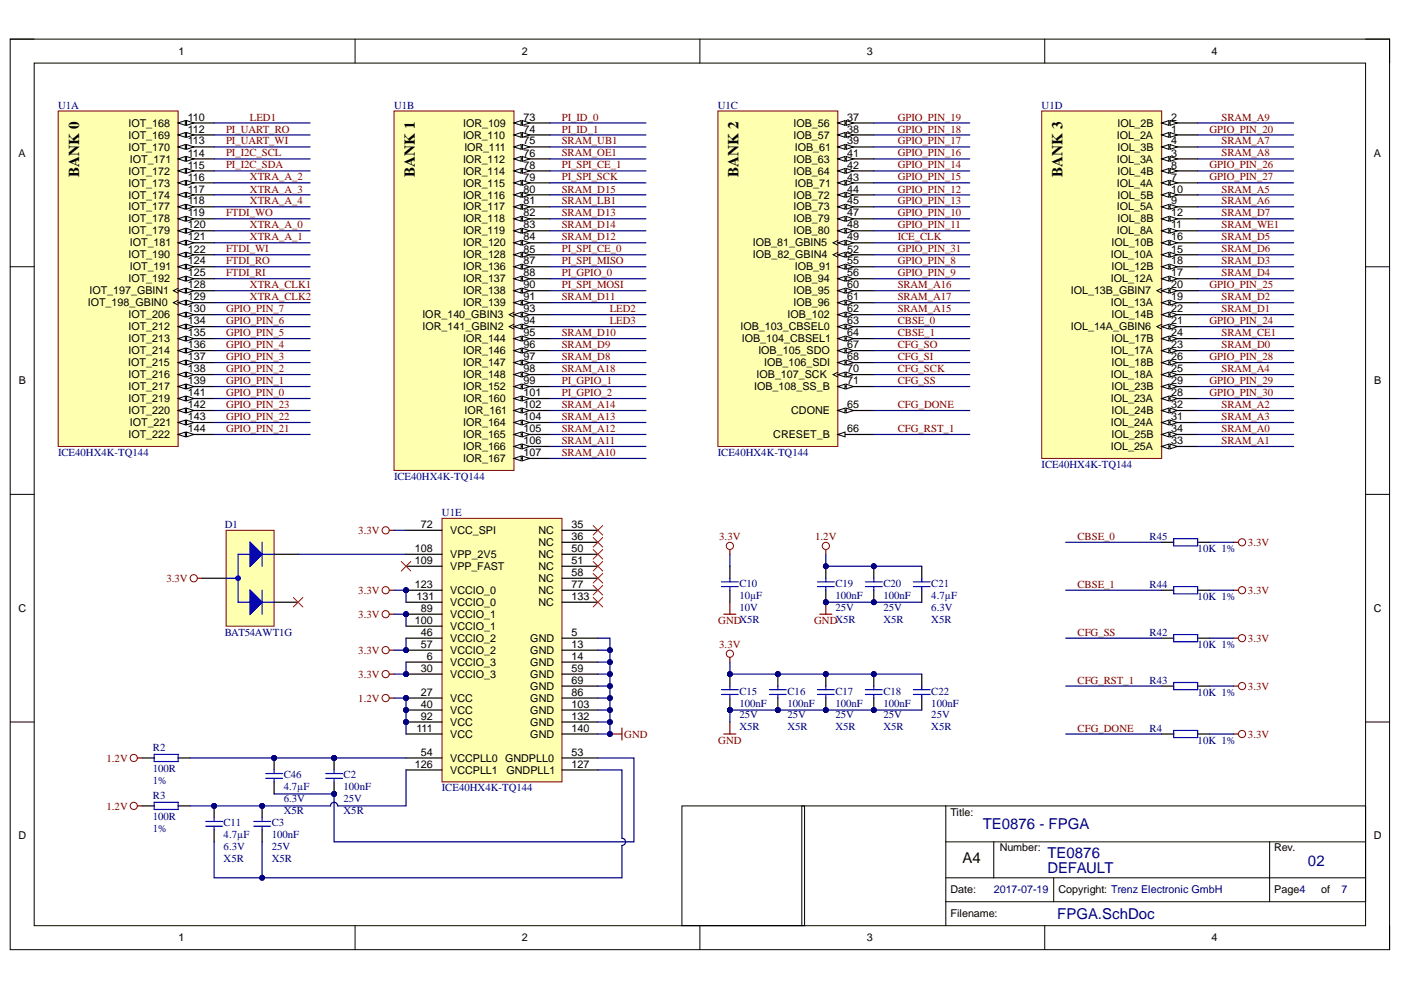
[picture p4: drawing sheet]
<svg xmlns="http://www.w3.org/2000/svg" width="297mm" height="210mm" viewBox="0 0 297 210" stroke-linecap="round" stroke-linejoin="round" font-family="sans-serif">
<defs><g id="words">
<g font-size="3.2">
<text x="16.8" y="37.5" transform="rotate(-90 16.8 37.5)">BANK 0</text>
<text x="87.9" y="37.5" transform="rotate(-90 87.9 37.5)">BANK 1</text>
<text x="156.6" y="37.5" transform="rotate(-90 156.6 37.5)">BANK 2</text>
<text x="225.2" y="37.5" transform="rotate(-90 225.2 37.5)">BANK 3</text>
<text x="204.1" y="182.9">A4</text>
</g>
<g font-size="3.2" fill="#000080">
<text x="208.4" y="175.8">TE0876 - FPGA</text>
<text x="222.1" y="185.2">DEFAULT</text>
<text x="222.1" y="181.9">TE0876</text>
<text x="277.3" y="183.6">02</text>
<text x="224.1" y="194.8">FPGA.SchDoc</text>
</g>
<g font-size="2.3">
<text x="37.9" y="11.6">1</text>
<text x="110.7" y="11.6">2</text>
<text x="183.8" y="11.6">3</text>
<text x="256.9" y="11.6">4</text>
<text x="27.2" y="26.8">IOT_168</text>
<text x="27.2" y="29.4">IOT_169</text>
<text x="39.8" y="25.6">110</text>
<text x="39.8" y="28.1">112</text>
<text x="98.2" y="29.4">IOR_110</text>
<text x="98.2" y="26.8">IOR_109</text>
<text x="111" y="28.1">74</text>
<text x="111" y="25.6">73</text>
<text x="168.2" y="26.8">IOB_56</text>
<text x="168.2" y="29.4">IOB_57</text>
<text x="179.6" y="25.6">37</text>
<text x="179.6" y="28.1">38</text>
<text x="236.8" y="29.4">IOL_2A</text>
<text x="236.9" y="26.8">IOL_2B</text>
<text x="248.3" y="28.1">1</text>
<text x="248.3" y="25.6">2</text>
<text x="3.9" y="33.2">A</text>
<text x="27.2" y="31.9">IOT_170</text>
<text x="27.5" y="34.5">IOT_171</text>
<text x="39.8" y="30.6">113</text>
<text x="39.8" y="33.2">114</text>
<text x="39.8" y="35.8">115</text>
<text x="98.2" y="34.5">IOR_112</text>
<text x="98.5" y="31.9">IOR_111</text>
<text x="111" y="30.6">75</text>
<text x="111" y="33.2">76</text>
<text x="111" y="35.8">78</text>
<text x="168.2" y="34.5">IOB_63</text>
<text x="168.5" y="31.9">IOB_61</text>
<text x="179.6" y="35.8">42</text>
<text x="179.6" y="30.6">39</text>
<text x="179.6" y="33.2">41</text>
<text x="236.8" y="34.5">IOL_3A</text>
<text x="236.9" y="31.9">IOL_3B</text>
<text x="248.3" y="33.2">3</text>
<text x="248.3" y="30.6">4</text>
<text x="248.3" y="35.8">8</text>
<text x="291.3" y="33.2">A</text>
<text x="27.2" y="37">IOT_172</text>
<text x="27.2" y="39.6">IOT_173</text>
<text x="39.8" y="38.3">116</text>
<text x="39.8" y="40.8">117</text>
<text x="98.2" y="37">IOR_114</text>
<text x="98.2" y="39.6">IOR_115</text>
<text x="111" y="38.3">79</text>
<text x="111" y="40.8">80</text>
<text x="168.2" y="37">IOB_64</text>
<text x="168.5" y="39.6">IOB_71</text>
<text x="179.6" y="38.3">43</text>
<text x="179.6" y="40.8">44</text>
<text x="236.8" y="39.6">IOL_4A</text>
<text x="236.9" y="37">IOL_4B</text>
<text x="248.3" y="40.8">10</text>
<text x="248.3" y="38.3">7</text>
<text x="27.2" y="42.1">IOT_174</text>
<text x="27.2" y="44.6">IOT_177</text>
<text x="27.2" y="47.2">IOT_178</text>
<text x="39.8" y="43.4">118</text>
<text x="39.8" y="45.9">119</text>
<text x="98.2" y="42.1">IOR_116</text>
<text x="98.2" y="44.6">IOR_117</text>
<text x="98.2" y="47.2">IOR_118</text>
<text x="111" y="43.4">81</text>
<text x="111" y="45.9">82</text>
<text x="168.2" y="42.1">IOB_72</text>
<text x="168.2" y="44.6">IOB_73</text>
<text x="168.2" y="47.2">IOB_79</text>
<text x="179.6" y="43.4">45</text>
<text x="179.6" y="45.9">47</text>
<text x="236.8" y="44.6">IOL_5A</text>
<text x="236.9" y="42.1">IOL_5B</text>
<text x="236.9" y="47.2">IOL_8B</text>
<text x="248.3" y="45.9">12</text>
<text x="248.3" y="43.4">9</text>
<text x="27.2" y="49.7">IOT_179</text>
<text x="27.5" y="52.2">IOT_181</text>
<text x="39.8" y="48.4">120</text>
<text x="39.8" y="51">121</text>
<text x="39.8" y="53.5">122</text>
<text x="98.2" y="49.7">IOR_119</text>
<text x="98.2" y="52.2">IOR_120</text>
<text x="111" y="48.4">83</text>
<text x="111" y="51">84</text>
<text x="111" y="53.5">85</text>
<text x="159.6" y="52.2">IOB_81_GBIN5</text>
<text x="168.2" y="49.7">IOB_80</text>
<text x="179.6" y="48.4">48</text>
<text x="179.6" y="51">49</text>
<text x="179.6" y="53.5">52</text>
<text x="235.7" y="52.2">IOL_10B</text>
<text x="236.8" y="49.7">IOL_8A</text>
<text x="248.3" y="48.4">11</text>
<text x="248.3" y="53.5">15</text>
<text x="248.3" y="51">16</text>
<text x="27.2" y="54.8">IOT_190</text>
<text x="27.2" y="59.9">IOT_192</text>
<text x="27.5" y="57.3">IOT_191</text>
<text x="39.8" y="56.1">124</text>
<text x="39.8" y="58.6">125</text>
<text x="98.2" y="54.8">IOR_128</text>
<text x="98.2" y="57.3">IOR_136</text>
<text x="98.2" y="59.9">IOR_137</text>
<text x="111" y="56.1">87</text>
<text x="111" y="58.6">88</text>
<text x="159.6" y="54.8">IOB_82_GBIN4</text>
<text x="168.2" y="59.9">IOB_94</text>
<text x="168.5" y="57.3">IOB_91</text>
<text x="179.6" y="56.1">55</text>
<text x="179.6" y="58.6">56</text>
<text x="235.5" y="54.8">IOL_10A</text>
<text x="235.5" y="59.9">IOL_12A</text>
<text x="235.7" y="57.3">IOL_12B</text>
<text x="248.3" y="58.6">17</text>
<text x="248.3" y="56.1">18</text>
<text x="18.6" y="64.9">IOT_198_GBIN0</text>
<text x="19" y="62.4">IOT_197_GBIN1</text>
<text x="39.8" y="63.7">129</text>
<text x="39.8" y="61.1">128</text>
<text x="98.2" y="62.4">IOR_138</text>
<text x="98.2" y="64.9">IOR_139</text>
<text x="111" y="61.1">90</text>
<text x="111" y="63.7">91</text>
<text x="168.2" y="62.4">IOB_95</text>
<text x="168.2" y="64.9">IOB_96</text>
<text x="179.6" y="61.1">60</text>
<text x="179.6" y="63.7">61</text>
<text x="227" y="62.4">IOL_13B_GBIN7</text>
<text x="235.5" y="64.9">IOL_13A</text>
<text x="248.3" y="63.7">19</text>
<text x="248.3" y="61.1">20</text>
<text x="27.2" y="67.5">IOT_206</text>
<text x="27.2" y="70">IOT_212</text>
<text x="39.8" y="66.2">130</text>
<text x="39.8" y="68.8">134</text>
<text x="39.8" y="71.3">135</text>
<text x="89.5" y="67.5">IOR_140_GBIN3</text>
<text x="89.6" y="70">IOR_141_GBIN2</text>
<text x="111" y="66.2">93</text>
<text x="111" y="68.8">94</text>
<text x="111" y="71.3">95</text>
<text x="157" y="70">IOB_103_CBSEL0</text>
<text x="167" y="67.5">IOB_102</text>
<text x="179.6" y="66.2">62</text>
<text x="179.6" y="68.8">63</text>
<text x="179.6" y="71.3">64</text>
<text x="227" y="70">IOL_14A_GBIN6</text>
<text x="235.7" y="67.5">IOL_14B</text>
<text x="248.3" y="68.8">21</text>
<text x="248.3" y="66.2">22</text>
<text x="248.3" y="71.3">24</text>
<text x="27.2" y="77.7">IOT_215</text>
<text x="27.2" y="72.6">IOT_213</text>
<text x="27.2" y="75.1">IOT_214</text>
<text x="39.8" y="73.8">136</text>
<text x="39.8" y="76.4">137</text>
<text x="98.2" y="72.6">IOR_144</text>
<text x="98.2" y="75.1">IOR_146</text>
<text x="98.2" y="77.7">IOR_147</text>
<text x="111" y="73.8">96</text>
<text x="111" y="76.4">97</text>
<text x="157.3" y="72.6">IOB_104_CBSEL1</text>
<text x="160.8" y="75.1">IOB_105_SDO</text>
<text x="162" y="77.7">IOB_106_SDI</text>
<text x="179.6" y="73.8">67</text>
<text x="179.6" y="76.4">68</text>
<text x="235.5" y="75.1">IOL_17A</text>
<text x="235.7" y="72.6">IOL_17B</text>
<text x="235.7" y="77.7">IOL_18B</text>
<text x="248.3" y="73.8">23</text>
<text x="248.3" y="76.4">26</text>
<text x="4" y="81.5">B</text>
<text x="27.2" y="80.2">IOT_216</text>
<text x="27.2" y="82.7">IOT_217</text>
<text x="39.8" y="78.9">138</text>
<text x="39.8" y="81.5">139</text>
<text x="98.2" y="80.2">IOR_148</text>
<text x="98.2" y="82.7">IOR_152</text>
<text x="111" y="78.9">98</text>
<text x="111" y="81.5">99</text>
<text x="159.9" y="82.7">IOB_108_SS_B</text>
<text x="160.4" y="80.2">IOB_107_SCK</text>
<text x="179.6" y="78.9">70</text>
<text x="179.6" y="81.5">71</text>
<text x="235.5" y="80.2">IOL_18A</text>
<text x="235.7" y="82.7">IOL_23B</text>
<text x="248.3" y="78.9">25</text>
<text x="248.3" y="81.5">29</text>
<text x="291.4" y="81.5">B</text>
<text x="27.2" y="85.3">IOT_219</text>
<text x="27.2" y="87.8">IOT_220</text>
<text x="39.8" y="84">141</text>
<text x="39.8" y="86.5">142</text>
<text x="39.8" y="89.1">143</text>
<text x="98.2" y="85.3">IOR_160</text>
<text x="98.5" y="87.8">IOR_161</text>
<text x="111" y="84">101</text>
<text x="111" y="86.5">102</text>
<text x="111" y="89.1">104</text>
<text x="167.8" y="87.8">CDONE</text>
<text x="179.6" y="86.5">65</text>
<text x="235.5" y="85.3">IOL_23A</text>
<text x="235.7" y="87.8">IOL_24B</text>
<text x="248.3" y="84">28</text>
<text x="248.3" y="89.1">31</text>
<text x="248.3" y="86.5">32</text>
<text x="27.2" y="92.9">IOT_222</text>
<text x="27.5" y="90.3">IOT_221</text>
<text x="39.8" y="91.6">144</text>
<text x="98.2" y="95.4">IOR_166</text>
<text x="98.2" y="90.3">IOR_164</text>
<text x="98.2" y="92.9">IOR_165</text>
<text x="111" y="94.1">106</text>
<text x="111" y="91.6">105</text>
<text x="164" y="92.9">CRESET_B</text>
<text x="179.6" y="91.6">66</text>
<text x="235.5" y="90.3">IOL_24A</text>
<text x="235.5" y="95.4">IOL_25A</text>
<text x="235.7" y="92.9">IOL_25B</text>
<text x="248.3" y="94.1">33</text>
<text x="248.3" y="91.6">34</text>
<text x="98.2" y="98">IOR_167</text>
<text x="111" y="96.7">107</text>
<text x="89.3" y="111.9">72</text>
<text x="95.5" y="113.2">VCC_SPI</text>
<text x="114.2" y="113.2">NC</text>
<text x="121.2" y="111.9">35</text>
<text x="88" y="117">108</text>
<text x="88" y="119.6">109</text>
<text x="95.5" y="118.3">VPP_2V5</text>
<text x="114.2" y="118.3">NC</text>
<text x="114.2" y="115.7">NC</text>
<text x="121.2" y="117">50</text>
<text x="121.2" y="119.6">51</text>
<text x="121.2" y="114.5">36</text>
<text x="88" y="124.7">123</text>
<text x="95.5" y="120.9">VPP_FAST</text>
<text x="95.5" y="125.9">VCCIO_0</text>
<text x="114.2" y="120.9">NC</text>
<text x="114.2" y="123.4">NC</text>
<text x="114.2" y="125.9">NC</text>
<text x="121.2" y="122.1">58</text>
<text x="121.2" y="124.7">77</text>
<text x="3.9" y="129.7">C</text>
<text x="88.3" y="127.2">131</text>
<text x="89.3" y="129.7">89</text>
<text x="95.5" y="128.5">VCCIO_0</text>
<text x="95.5" y="131">VCCIO_1</text>
<text x="114.2" y="128.5">NC</text>
<text x="121.2" y="127.2">133</text>
<text x="291.3" y="129.7">C</text>
<text x="88" y="132.3">100</text>
<text x="89.3" y="134.8">46</text>
<text x="89.3" y="137.3">57</text>
<text x="95.5" y="136.1">VCCIO_2</text>
<text x="95.5" y="133.5">VCCIO_1</text>
<text x="112.4" y="136.1">GND</text>
<text x="121.2" y="137.3">13</text>
<text x="121.2" y="134.8">5</text>
<text x="89.3" y="142.4">30</text>
<text x="90.5" y="139.9">6</text>
<text x="95.5" y="143.7">VCCIO_3</text>
<text x="95.5" y="141.2">VCCIO_3</text>
<text x="95.5" y="138.6">VCCIO_2</text>
<text x="112.4" y="138.6">GND</text>
<text x="112.4" y="141.2">GND</text>
<text x="112.4" y="143.7">GND</text>
<text x="121.2" y="139.9">14</text>
<text x="121.2" y="142.4">59</text>
<text x="89.3" y="147.5">27</text>
<text x="95.5" y="148.8">VCC</text>
<text x="112.4" y="148.8">GND</text>
<text x="112.4" y="146.2">GND</text>
<text x="121.2" y="147.5">86</text>
<text x="121.2" y="145">69</text>
<text x="88.3" y="155.1">111</text>
<text x="89.3" y="150.1">40</text>
<text x="89.3" y="152.6">92</text>
<text x="95.5" y="151.3">VCC</text>
<text x="95.5" y="153.9">VCC</text>
<text x="112.4" y="153.9">GND</text>
<text x="112.4" y="151.3">GND</text>
<text x="121.2" y="155.1">140</text>
<text x="121.2" y="152.6">132</text>
<text x="121.2" y="150.1">103</text>
<text x="89.3" y="160.2">54</text>
<text x="95.5" y="161.5">VCCPLL0 GNDPLL0</text>
<text x="95.5" y="156.4">VCC</text>
<text x="112.4" y="156.4">GND</text>
<text x="121.2" y="160.2">53</text>
<text x="88" y="162.8">126</text>
<text x="95.5" y="164">VCCPLL1</text>
<text x="107.4" y="164">GNDPLL1</text>
<text x="121.2" y="162.8">127</text>
<text x="201.5" y="172.9">Title:</text>
<text x="3.9" y="178">D</text>
<text x="291.3" y="178">D</text>
<text x="212" y="180.5">Number:</text>
<text x="270.2" y="180.5">Rev.</text>
<text x="201.5" y="189.4">Date:</text>
<text x="224.4" y="189.4">Copyright: Trenz Electronic GmbH</text>
<text x="270.2" y="189.4">Page4</text>
<text x="280.1" y="189.4">of</text>
<text x="201.5" y="194.5">Filename:</text>
<text x="37.9" y="199.6">1</text>
<text x="110.7" y="199.6">2</text>
<text x="183.8" y="199.6">3</text>
<text x="256.9" y="199.6">4</text>
</g>
<g font-size="2.3" fill="#000080">
<text x="12.3" y="23">U1A</text>
<text x="83.5" y="23">U1B</text>
<text x="152.2" y="23">U1C</text>
<text x="220.8" y="23">U1D</text>
<text x="12.3" y="96.7">ICE40HX4K-TQ144</text>
<text x="83.5" y="101.8">ICE40HX4K-TQ144</text>
<text x="152.2" y="96.7">ICE40HX4K-TQ144</text>
<text x="220.8" y="99.2">ICE40HX4K-TQ144</text>
<text x="47.7" y="111.9">D1</text>
<text x="93.7" y="109.4">U1E</text>
<text x="243.7" y="114.5">R45</text>
<text x="253.9" y="117">10K 1%</text>
<text x="156.8" y="124.4">C10</text>
<text x="177.1" y="124.4">C19</text>
<text x="187.3" y="124.4">C20</text>
<text x="197.5" y="124.4">C21</text>
<text x="243.7" y="124.6">R44</text>
<text x="156.8" y="129.5">10V</text>
<text x="156.8" y="126.9">10µF</text>
<text x="177.1" y="129.5">25V</text>
<text x="177.1" y="126.9">100nF</text>
<text x="187.3" y="129.5">25V</text>
<text x="187.3" y="126.9">100nF</text>
<text x="197.5" y="129.5">6.3V</text>
<text x="197.5" y="126.9">4.7µF</text>
<text x="253.9" y="127.2">10K 1%</text>
<text x="47.7" y="134.8">BAT54AWT1G</text>
<text x="187.3" y="132">X5R</text>
<text x="197.5" y="132">X5R</text>
<text x="243.7" y="134.8">R42</text>
<text x="253.9" y="137.3">10K 1%</text>
<text x="156.8" y="147.3">C15</text>
<text x="156.8" y="149.8">100nF</text>
<text x="167" y="147.3">C16</text>
<text x="167" y="149.8">100nF</text>
<text x="177.1" y="147.3">C17</text>
<text x="177.1" y="149.8">100nF</text>
<text x="187.3" y="147.3">C18</text>
<text x="187.3" y="149.8">100nF</text>
<text x="197.5" y="147.3">C22</text>
<text x="197.5" y="149.8">100nF</text>
<text x="243.7" y="144.9">R43</text>
<text x="253.9" y="147.5">10K 1%</text>
<text x="156.8" y="152.3">25V</text>
<text x="156.8" y="154.9">X5R</text>
<text x="167" y="152.3">25V</text>
<text x="167" y="154.9">X5R</text>
<text x="177.1" y="152.3">25V</text>
<text x="177.1" y="154.9">X5R</text>
<text x="187.3" y="152.3">25V</text>
<text x="187.3" y="154.9">X5R</text>
<text x="197.5" y="152.3">25V</text>
<text x="197.5" y="154.9">X5R</text>
<text x="243.7" y="155.1">R4</text>
<text x="32.4" y="159.2">R2</text>
<text x="253.9" y="157.7">10K 1%</text>
<text x="32.4" y="166.3">1%</text>
<text x="32.4" y="163.7">100R</text>
<text x="60.2" y="165">C46</text>
<text x="60.2" y="167.5">4.7µF</text>
<text x="72.8" y="165">C2</text>
<text x="72.8" y="167.5">100nF</text>
<text x="93.7" y="167.8">ICE40HX4K-TQ144</text>
<text x="32.4" y="169.4">R3</text>
<text x="32.4" y="173.9">100R</text>
<text x="60.2" y="170.1">6.3V</text>
<text x="60.2" y="172.7">X5R</text>
<text x="72.8" y="170.1">25V</text>
<text x="72.8" y="172.7">X5R</text>
<text x="32.4" y="176.5">1%</text>
<text x="47.4" y="175.2">C11</text>
<text x="47.4" y="177.7">4.7µF</text>
<text x="57.6" y="175.2">C3</text>
<text x="57.6" y="177.7">100nF</text>
<text x="47.4" y="180.3">6.3V</text>
<text x="47.4" y="182.8">X5R</text>
<text x="57.6" y="180.3">25V</text>
<text x="57.6" y="182.8">X5R</text>
<text x="210.7" y="189.4">2017-07-19</text>
<text x="284.4" y="189.4">7</text>
</g>
<g font-size="2.3" fill="#800000">
<text x="47.9" y="28.1">PI_UART_RO</text>
<text x="53" y="25.6">LED1</text>
<text x="119.1" y="25.6">PI_ID_0</text>
<text x="119.1" y="28.1">PI_ID_1</text>
<text x="190.3" y="28.1">GPIO_PIN_18</text>
<text x="190.3" y="25.6">GPIO_PIN_19</text>
<text x="256.5" y="28.1">GPIO_PIN_20</text>
<text x="259" y="25.6">SRAM_A9</text>
<text x="47.9" y="30.6">PI_UART_WI</text>
<text x="47.9" y="33.2">PI_I2C_SCL</text>
<text x="47.9" y="35.7">PI_I2C_SDA</text>
<text x="119.1" y="35.7">PI_SPI_CE_1</text>
<text x="119.1" y="33.2">SRAM_OE1</text>
<text x="119.1" y="30.6">SRAM_UB1</text>
<text x="190.3" y="35.7">GPIO_PIN_14</text>
<text x="190.3" y="33.2">GPIO_PIN_16</text>
<text x="190.3" y="30.6">GPIO_PIN_17</text>
<text x="256.5" y="35.7">GPIO_PIN_26</text>
<text x="259" y="33.2">SRAM_A8</text>
<text x="259" y="30.6">SRAM_A7</text>
<text x="53" y="38.2">XTRA_A_2</text>
<text x="53" y="40.8">XTRA_A_3</text>
<text x="119.1" y="38.2">PI_SPI_SCK</text>
<text x="119.1" y="40.8">SRAM_D15</text>
<text x="190.3" y="40.8">GPIO_PIN_12</text>
<text x="190.3" y="38.2">GPIO_PIN_15</text>
<text x="256.5" y="38.2">GPIO_PIN_27</text>
<text x="259" y="40.8">SRAM_A5</text>
<text x="47.9" y="45.9">FTDI_WO</text>
<text x="53" y="43.4">XTRA_A_4</text>
<text x="119.1" y="45.9">SRAM_D13</text>
<text x="119.1" y="43.4">SRAM_LB1</text>
<text x="190.3" y="45.9">GPIO_PIN_10</text>
<text x="190.3" y="43.4">GPIO_PIN_13</text>
<text x="259" y="45.9">SRAM_D7</text>
<text x="259" y="43.4">SRAM_A6</text>
<text x="47.9" y="53.5">FTDI_WI</text>
<text x="53" y="48.4">XTRA_A_0</text>
<text x="53" y="51">XTRA_A_1</text>
<text x="119.1" y="53.5">PI_SPI_CE_0</text>
<text x="119.1" y="51">SRAM_D12</text>
<text x="119.1" y="48.4">SRAM_D14</text>
<text x="190.3" y="51">ICE_CLK</text>
<text x="190.3" y="48.4">GPIO_PIN_11</text>
<text x="190.3" y="53.5">GPIO_PIN_31</text>
<text x="259" y="51">SRAM_D5</text>
<text x="259" y="53.5">SRAM_D6</text>
<text x="259" y="48.4">SRAM_WE1</text>
<text x="47.9" y="56">FTDI_RO</text>
<text x="47.9" y="58.6">FTDI_RI</text>
<text x="119.1" y="56">PI_SPI_MISO</text>
<text x="119.1" y="58.6">PI_GPIO_0</text>
<text x="190.3" y="56">GPIO_PIN_8</text>
<text x="190.3" y="58.6">GPIO_PIN_9</text>
<text x="259" y="56">SRAM_D3</text>
<text x="259" y="58.6">SRAM_D4</text>
<text x="53" y="61.1">XTRA_CLK1</text>
<text x="53" y="63.7">XTRA_CLK2</text>
<text x="119.1" y="61.1">PI_SPI_MOSI</text>
<text x="119.1" y="63.7">SRAM_D11</text>
<text x="190.3" y="63.7">SRAM_A17</text>
<text x="190.3" y="61.1">SRAM_A16</text>
<text x="256.5" y="61.1">GPIO_PIN_25</text>
<text x="259" y="63.7">SRAM_D2</text>
<text x="47.9" y="71.3">GPIO_PIN_5</text>
<text x="47.9" y="68.8">GPIO_PIN_6</text>
<text x="47.9" y="66.2">GPIO_PIN_7</text>
<text x="119.1" y="71.3">SRAM_D10</text>
<text x="129.3" y="66.2">LED2</text>
<text x="129.3" y="68.8">LED3</text>
<text x="190.3" y="71.3">CBSE_1</text>
<text x="190.3" y="68.8">CBSE_0</text>
<text x="190.3" y="66.2">SRAM_A15</text>
<text x="256.5" y="68.8">GPIO_PIN_24</text>
<text x="259" y="71.3">SRAM_CE1</text>
<text x="259" y="66.2">SRAM_D1</text>
<text x="47.9" y="76.4">GPIO_PIN_3</text>
<text x="47.9" y="73.8">GPIO_PIN_4</text>
<text x="119.1" y="76.4">SRAM_D8</text>
<text x="119.1" y="73.8">SRAM_D9</text>
<text x="190.3" y="73.8">CFG_SO</text>
<text x="190.3" y="76.4">CFG_SI</text>
<text x="256.5" y="76.4">GPIO_PIN_28</text>
<text x="259" y="73.8">SRAM_D0</text>
<text x="47.9" y="81.4">GPIO_PIN_1</text>
<text x="47.9" y="78.9">GPIO_PIN_2</text>
<text x="119.1" y="81.4">PI_GPIO_1</text>
<text x="119.1" y="78.9">SRAM_A18</text>
<text x="190.3" y="78.9">CFG_SCK</text>
<text x="190.3" y="81.4">CFG_SS</text>
<text x="256.5" y="81.4">GPIO_PIN_29</text>
<text x="259" y="78.9">SRAM_A4</text>
<text x="47.9" y="84">GPIO_PIN_0</text>
<text x="47.9" y="89.1">GPIO_PIN_22</text>
<text x="47.9" y="86.5">GPIO_PIN_23</text>
<text x="119.1" y="84">PI_GPIO_2</text>
<text x="119.1" y="89.1">SRAM_A13</text>
<text x="119.1" y="86.5">SRAM_A14</text>
<text x="190.3" y="86.5">CFG_DONE</text>
<text x="256.5" y="84">GPIO_PIN_30</text>
<text x="259" y="86.5">SRAM_A2</text>
<text x="259" y="89.1">SRAM_A3</text>
<text x="47.9" y="91.6">GPIO_PIN_21</text>
<text x="119.1" y="94.1">SRAM_A11</text>
<text x="119.1" y="91.6">SRAM_A12</text>
<text x="190.3" y="91.6">CFG_RST_1</text>
<text x="259" y="91.6">SRAM_A0</text>
<text x="259" y="94.1">SRAM_A1</text>
<text x="119.1" y="96.7">SRAM_A10</text>
<text x="76" y="113.2">3.3V</text>
<text x="152.5" y="114.5">3.3V</text>
<text x="172.8" y="114.5">1.2V</text>
<text x="228.5" y="114.5">CBSE_0</text>
<text x="264.6" y="115.7">3.3V</text>
<text x="35.3" y="123.3">3.3V</text>
<text x="76" y="125.9">3.3V</text>
<text x="228.5" y="124.6">CBSE_1</text>
<text x="264.6" y="125.9">3.3V</text>
<text x="76" y="131">3.3V</text>
<text x="152.3" y="132.3">GNDX5R</text>
<text x="152.5" y="137.3">3.3V</text>
<text x="172.6" y="132.3">GNDX5R</text>
<text x="228.5" y="134.8">CFG_SS</text>
<text x="264.6" y="136.1">3.3V</text>
<text x="76" y="138.6">3.3V</text>
<text x="76" y="143.7">3.3V</text>
<text x="76" y="148.8">1.2V</text>
<text x="228.5" y="144.9">CFG_RST_1</text>
<text x="264.6" y="146.2">3.3V</text>
<text x="228.5" y="155.1">CFG_DONE</text>
<text x="22.6" y="161.5">1.2V</text>
<text x="132.4" y="156.4">GND</text>
<text x="152.3" y="157.7">GND</text>
<text x="264.6" y="156.4">3.3V</text>
<text x="22.6" y="171.6">1.2V</text>
</g>
</g></defs>
<path d="M2.2 8.3h292.4v193.1h-292.4z" fill="none" stroke="#000" stroke-width=".21"/>
<path d="M7.3 13.4h282.2v182.9h-282.2z" fill-rule="evenodd" fill="#fff"/>
<g fill="none" stroke="#000" stroke-width=".21">
<path d="M2.2 8.3h5.1M7.3 13.4h282.2v182.9h-282.2zM75.3 8.3v5.1M148.4 8.3v5.1M221.5 8.3v5.1M289.5 8.3h5.1v5.1M2.2 56.6h5.1M289.5 56.6h5.1M2.2 104.8h5.1M289.5 104.8h5.1M2.2 153.1h5.1M289.5 153.1h5.1"/>
<path d="M200.5 170.9v25.4M200.5 178.5h89M210.7 178.5v7.6M269.2 178.5v12.7M75.3 196.3v5.1M148.4 196.3v5.1M200.5 191.2h89v-20.3h-119.5v25.4M200.5 186.1h89M221.5 196.3v5.1M223.4 186.1v5.1M294.6 196.3v5.1"/>
</g>
<path d="M12.3 23.5h25.5v71.2h-25.5z" fill-rule="evenodd" fill="#ffffb0"/>
<path d="M12.3 23.5h25.5v71.2h-25.5z" fill="none" stroke="#800000" stroke-width=".21"/>
<path d="M37.8 64.2h7.6" fill="none" stroke="#000" stroke-width=".25"/>
<path d="M37.8 64.2l1.5-.5v1z" fill="#f8fcff"/>
<path d="M37.8 64.2l1.5-.5v1z" fill="none" stroke="#000" stroke-width=".21"/>
<path d="M39.6 63.7l1.5 .5-1.5 .5z" fill="#f8fcff"/>
<path d="M37.8 63.7l-1 .5 1 .5M39.6 63.7l1.5 .5-1.5 .5z" fill="none" stroke="#000" stroke-width=".21"/>
<path d="M37.8 79.4h7.6" fill="none" stroke="#000" stroke-width=".25"/>
<path d="M37.8 79.4l1.5-.5v1z" fill="#f8fcff"/>
<path d="M37.8 79.4l1.5-.5v1z" fill="none" stroke="#000" stroke-width=".21"/>
<path d="M39.6 78.9l1.5 .5-1.5 .5z" fill="#f8fcff"/>
<path d="M39.6 78.9l1.5 .5-1.5 .5z" fill="none" stroke="#000" stroke-width=".21"/>
<path d="M37.8 82h7.6" fill="none" stroke="#000" stroke-width=".25"/>
<path d="M37.8 82l1.5-.6v1.1z" fill="#f8fcff"/>
<path d="M37.8 82l1.5-.6v1.1z" fill="none" stroke="#000" stroke-width=".21"/>
<path d="M39.6 81.4l1.5 .6-1.5 .5z" fill="#f8fcff"/>
<path d="M39.6 81.4l1.5 .6-1.5 .5z" fill="none" stroke="#000" stroke-width=".21"/>
<path d="M37.8 84.5h7.6" fill="none" stroke="#000" stroke-width=".25"/>
<path d="M37.8 84.5l1.5-.5v1z" fill="#f8fcff"/>
<path d="M37.8 84.5l1.5-.5v1z" fill="none" stroke="#000" stroke-width=".21"/>
<path d="M39.6 84l1.5 .5-1.5 .5z" fill="#f8fcff"/>
<path d="M39.6 84l1.5 .5-1.5 .5z" fill="none" stroke="#000" stroke-width=".21"/>
<path d="M37.8 87h7.6" fill="none" stroke="#000" stroke-width=".25"/>
<path d="M37.8 87l1.5-.5v1z" fill="#f8fcff"/>
<path d="M37.8 87l1.5-.5v1z" fill="none" stroke="#000" stroke-width=".21"/>
<path d="M39.6 86.5l1.5 .5-1.5 .5z" fill="#f8fcff"/>
<path d="M39.6 86.5l1.5 .5-1.5 .5z" fill="none" stroke="#000" stroke-width=".21"/>
<path d="M37.8 89.6h7.6" fill="none" stroke="#000" stroke-width=".25"/>
<path d="M37.8 89.6l1.5-.5v1z" fill="#f8fcff"/>
<path d="M37.8 89.6l1.5-.5v1z" fill="none" stroke="#000" stroke-width=".21"/>
<path d="M39.6 89.1l1.5 .5-1.5 .5z" fill="#f8fcff"/>
<path d="M39.6 89.1l1.5 .5-1.5 .5z" fill="none" stroke="#000" stroke-width=".21"/>
<path d="M37.8 92.1h7.6" fill="none" stroke="#000" stroke-width=".25"/>
<path d="M37.8 92.1l1.5-.5v1z" fill="#f8fcff"/>
<path d="M37.8 92.1l1.5-.5v1z" fill="none" stroke="#000" stroke-width=".21"/>
<path d="M39.6 91.6l1.5 .5-1.5 .5z" fill="#f8fcff"/>
<path d="M39.6 91.6l1.5 .5-1.5 .5z" fill="none" stroke="#000" stroke-width=".21"/>
<path d="M37.8 66.7h7.6" fill="none" stroke="#000" stroke-width=".25"/>
<path d="M37.8 66.7l1.5-.5v1z" fill="#f8fcff"/>
<path d="M37.8 66.7l1.5-.5v1z" fill="none" stroke="#000" stroke-width=".21"/>
<path d="M39.6 66.2l1.5 .5-1.5 .5z" fill="#f8fcff"/>
<path d="M39.6 66.2l1.5 .5-1.5 .5z" fill="none" stroke="#000" stroke-width=".21"/>
<path d="M37.8 69.3h7.6" fill="none" stroke="#000" stroke-width=".25"/>
<path d="M37.8 69.3l1.5-.6v1.1z" fill="#f8fcff"/>
<path d="M37.8 69.3l1.5-.6v1.1z" fill="none" stroke="#000" stroke-width=".21"/>
<path d="M39.6 68.7l1.5 .6-1.5 .5z" fill="#f8fcff"/>
<path d="M39.6 68.7l1.5 .6-1.5 .5z" fill="none" stroke="#000" stroke-width=".21"/>
<path d="M37.8 71.8h7.6" fill="none" stroke="#000" stroke-width=".25"/>
<path d="M37.8 71.8l1.5-.5v1z" fill="#f8fcff"/>
<path d="M37.8 71.8l1.5-.5v1z" fill="none" stroke="#000" stroke-width=".21"/>
<path d="M39.6 71.3l1.5 .5-1.5 .5z" fill="#f8fcff"/>
<path d="M39.6 71.3l1.5 .5-1.5 .5z" fill="none" stroke="#000" stroke-width=".21"/>
<path d="M37.8 74.3h7.6" fill="none" stroke="#000" stroke-width=".25"/>
<path d="M37.8 74.3l1.5-.5v1z" fill="#f8fcff"/>
<path d="M37.8 74.3l1.5-.5v1z" fill="none" stroke="#000" stroke-width=".21"/>
<path d="M39.6 73.8l1.5 .5-1.5 .5z" fill="#f8fcff"/>
<path d="M39.6 73.8l1.5 .5-1.5 .5z" fill="none" stroke="#000" stroke-width=".21"/>
<path d="M37.8 76.9h7.6" fill="none" stroke="#000" stroke-width=".25"/>
<path d="M37.8 76.9l1.5-.5v1z" fill="#f8fcff"/>
<path d="M37.8 76.9l1.5-.5v1z" fill="none" stroke="#000" stroke-width=".21"/>
<path d="M39.6 76.4l1.5 .5-1.5 .5z" fill="#f8fcff"/>
<path d="M39.6 76.4l1.5 .5-1.5 .5z" fill="none" stroke="#000" stroke-width=".21"/>
<path d="M37.8 26.1h7.6" fill="none" stroke="#000" stroke-width=".25"/>
<path d="M37.8 26.1l1.5-.5v1z" fill="#f8fcff"/>
<path d="M37.8 26.1l1.5-.5v1z" fill="none" stroke="#000" stroke-width=".21"/>
<path d="M39.6 25.6l1.5 .5-1.5 .5z" fill="#f8fcff"/>
<path d="M39.6 25.6l1.5 .5-1.5 .5z" fill="none" stroke="#000" stroke-width=".21"/>
<path d="M37.8 28.6h7.6" fill="none" stroke="#000" stroke-width=".25"/>
<path d="M37.8 28.6l1.5-.5v1z" fill="#f8fcff"/>
<path d="M37.8 28.6l1.5-.5v1z" fill="none" stroke="#000" stroke-width=".21"/>
<path d="M39.6 28.1l1.5 .5-1.5 .5z" fill="#f8fcff"/>
<path d="M39.6 28.1l1.5 .5-1.5 .5z" fill="none" stroke="#000" stroke-width=".21"/>
<path d="M37.8 31.1h7.6" fill="none" stroke="#000" stroke-width=".25"/>
<path d="M37.8 31.1l1.5-.5v1.1z" fill="#f8fcff"/>
<path d="M37.8 31.1l1.5-.5v1.1z" fill="none" stroke="#000" stroke-width=".21"/>
<path d="M39.6 30.6l1.5 .5-1.5 .6z" fill="#f8fcff"/>
<path d="M39.6 30.6l1.5 .5-1.5 .6z" fill="none" stroke="#000" stroke-width=".21"/>
<path d="M37.8 33.7h7.6" fill="none" stroke="#000" stroke-width=".25"/>
<path d="M37.8 33.7l1.5-.5v1z" fill="#f8fcff"/>
<path d="M37.8 33.7l1.5-.5v1z" fill="none" stroke="#000" stroke-width=".21"/>
<path d="M39.6 33.2l1.5 .5-1.5 .5z" fill="#f8fcff"/>
<path d="M39.6 33.2l1.5 .5-1.5 .5z" fill="none" stroke="#000" stroke-width=".21"/>
<path d="M37.8 36.2h7.6" fill="none" stroke="#000" stroke-width=".25"/>
<path d="M37.8 36.2l1.5-.5v1z" fill="#f8fcff"/>
<path d="M37.8 36.2l1.5-.5v1z" fill="none" stroke="#000" stroke-width=".21"/>
<path d="M39.6 35.7l1.5 .5-1.5 .5z" fill="#f8fcff"/>
<path d="M39.6 35.7l1.5 .5-1.5 .5z" fill="none" stroke="#000" stroke-width=".21"/>
<path d="M37.8 38.8h7.6" fill="none" stroke="#000" stroke-width=".25"/>
<path d="M37.8 38.8l1.5-.5v1z" fill="#f8fcff"/>
<path d="M37.8 38.8l1.5-.5v1z" fill="none" stroke="#000" stroke-width=".21"/>
<path d="M39.6 38.3l1.5 .5-1.5 .5z" fill="#f8fcff"/>
<path d="M39.6 38.3l1.5 .5-1.5 .5z" fill="none" stroke="#000" stroke-width=".21"/>
<path d="M37.8 41.3h7.6" fill="none" stroke="#000" stroke-width=".25"/>
<path d="M37.8 41.3l1.5-.5v1z" fill="#f8fcff"/>
<path d="M37.8 41.3l1.5-.5v1z" fill="none" stroke="#000" stroke-width=".21"/>
<path d="M39.6 40.8l1.5 .5-1.5 .5z" fill="#f8fcff"/>
<path d="M39.6 40.8l1.5 .5-1.5 .5z" fill="none" stroke="#000" stroke-width=".21"/>
<path d="M37.8 43.9h7.6" fill="none" stroke="#000" stroke-width=".25"/>
<path d="M37.8 43.9l1.5-.6v1.1z" fill="#f8fcff"/>
<path d="M37.8 43.9l1.5-.6v1.1z" fill="none" stroke="#000" stroke-width=".21"/>
<path d="M39.6 43.3l1.5 .6-1.5 .5z" fill="#f8fcff"/>
<path d="M39.6 43.3l1.5 .6-1.5 .5z" fill="none" stroke="#000" stroke-width=".21"/>
<path d="M37.8 46.4h7.6" fill="none" stroke="#000" stroke-width=".25"/>
<path d="M37.8 46.4l1.5-.5v1z" fill="#f8fcff"/>
<path d="M37.8 46.4l1.5-.5v1z" fill="none" stroke="#000" stroke-width=".21"/>
<path d="M39.6 45.9l1.5 .5-1.5 .5z" fill="#f8fcff"/>
<path d="M39.6 45.9l1.5 .5-1.5 .5z" fill="none" stroke="#000" stroke-width=".21"/>
<path d="M37.8 48.9h7.6" fill="none" stroke="#000" stroke-width=".25"/>
<path d="M37.8 48.9l1.5-.5v1z" fill="#f8fcff"/>
<path d="M37.8 48.9l1.5-.5v1z" fill="none" stroke="#000" stroke-width=".21"/>
<path d="M39.6 48.4l1.5 .5-1.5 .5z" fill="#f8fcff"/>
<path d="M39.6 48.4l1.5 .5-1.5 .5z" fill="none" stroke="#000" stroke-width=".21"/>
<path d="M37.8 51.5h7.6" fill="none" stroke="#000" stroke-width=".25"/>
<path d="M37.8 51.5l1.5-.5v1z" fill="#f8fcff"/>
<path d="M37.8 51.5l1.5-.5v1z" fill="none" stroke="#000" stroke-width=".21"/>
<path d="M39.6 51l1.5 .5-1.5 .5z" fill="#f8fcff"/>
<path d="M39.6 51l1.5 .5-1.5 .5z" fill="none" stroke="#000" stroke-width=".21"/>
<path d="M37.8 54h7.6" fill="none" stroke="#000" stroke-width=".25"/>
<path d="M37.8 54l1.5-.5v1z" fill="#f8fcff"/>
<path d="M37.8 54l1.5-.5v1z" fill="none" stroke="#000" stroke-width=".21"/>
<path d="M39.6 53.5l1.5 .5-1.5 .5z" fill="#f8fcff"/>
<path d="M39.6 53.5l1.5 .5-1.5 .5z" fill="none" stroke="#000" stroke-width=".21"/>
<path d="M37.8 56.6h7.6" fill="none" stroke="#000" stroke-width=".25"/>
<path d="M37.8 56.6l1.5-.6v1.1z" fill="#f8fcff"/>
<path d="M37.8 56.6l1.5-.6v1.1z" fill="none" stroke="#000" stroke-width=".21"/>
<path d="M39.6 56l1.5 .6-1.5 .5z" fill="#f8fcff"/>
<path d="M39.6 56l1.5 .6-1.5 .5z" fill="none" stroke="#000" stroke-width=".21"/>
<path d="M37.8 59.1h7.6" fill="none" stroke="#000" stroke-width=".25"/>
<path d="M37.8 59.1l1.5-.5v1z" fill="#f8fcff"/>
<path d="M37.8 59.1l1.5-.5v1z" fill="none" stroke="#000" stroke-width=".21"/>
<path d="M39.6 58.6l1.5 .5-1.5 .5z" fill="#f8fcff"/>
<path d="M39.6 58.6l1.5 .5-1.5 .5z" fill="none" stroke="#000" stroke-width=".21"/>
<path d="M37.8 61.6h7.6" fill="none" stroke="#000" stroke-width=".25"/>
<path d="M37.8 61.6l1.5-.5v1z" fill="#f8fcff"/>
<path d="M37.8 61.6l1.5-.5v1z" fill="none" stroke="#000" stroke-width=".21"/>
<path d="M39.6 61.1l1.5 .5-1.5 .5z" fill="#f8fcff"/>
<path d="M37.8 61.1l-1 .5 1 .5M39.6 61.1l1.5 .5-1.5 .5z" fill="none" stroke="#000" stroke-width=".21"/>
<path d="M83.5 23.5h25.5v76.2h-25.5z" fill-rule="evenodd" fill="#ffffb0"/>
<path d="M83.5 23.5h25.5v76.2h-25.5z" fill="none" stroke="#800000" stroke-width=".21"/>
<path d="M109 28.6h7.6" fill="none" stroke="#000" stroke-width=".25"/>
<path d="M109 28.6l1.5-.5v1z" fill="#f8fcff"/>
<path d="M109 28.6l1.5-.5v1z" fill="none" stroke="#000" stroke-width=".21"/>
<path d="M110.8 28.1l1.5 .5-1.5 .5z" fill="#f8fcff"/>
<path d="M110.8 28.1l1.5 .5-1.5 .5z" fill="none" stroke="#000" stroke-width=".21"/>
<path d="M109 31.1h7.6" fill="none" stroke="#000" stroke-width=".25"/>
<path d="M109 31.1l1.5-.5v1.1z" fill="#f8fcff"/>
<path d="M109 31.1l1.5-.5v1.1z" fill="none" stroke="#000" stroke-width=".21"/>
<path d="M110.8 30.6l1.5 .5-1.5 .6z" fill="#f8fcff"/>
<path d="M110.8 30.6l1.5 .5-1.5 .6z" fill="none" stroke="#000" stroke-width=".21"/>
<path d="M109 33.7h7.6" fill="none" stroke="#000" stroke-width=".25"/>
<path d="M109 33.7l1.5-.5v1z" fill="#f8fcff"/>
<path d="M109 33.7l1.5-.5v1z" fill="none" stroke="#000" stroke-width=".21"/>
<path d="M110.8 33.2l1.5 .5-1.5 .5z" fill="#f8fcff"/>
<path d="M110.8 33.2l1.5 .5-1.5 .5z" fill="none" stroke="#000" stroke-width=".21"/>
<path d="M109 36.2h7.6" fill="none" stroke="#000" stroke-width=".25"/>
<path d="M109 36.2l1.5-.5v1z" fill="#f8fcff"/>
<path d="M109 36.2l1.5-.5v1z" fill="none" stroke="#000" stroke-width=".21"/>
<path d="M110.8 35.7l1.5 .5-1.5 .5z" fill="#f8fcff"/>
<path d="M110.8 35.7l1.5 .5-1.5 .5z" fill="none" stroke="#000" stroke-width=".21"/>
<path d="M109 38.8h7.6" fill="none" stroke="#000" stroke-width=".25"/>
<path d="M109 38.8l1.5-.5v1z" fill="#f8fcff"/>
<path d="M109 38.8l1.5-.5v1z" fill="none" stroke="#000" stroke-width=".21"/>
<path d="M110.8 38.3l1.5 .5-1.5 .5z" fill="#f8fcff"/>
<path d="M110.8 38.3l1.5 .5-1.5 .5z" fill="none" stroke="#000" stroke-width=".21"/>
<path d="M109 41.3h7.6" fill="none" stroke="#000" stroke-width=".25"/>
<path d="M109 41.3l1.5-.5v1z" fill="#f8fcff"/>
<path d="M109 41.3l1.5-.5v1z" fill="none" stroke="#000" stroke-width=".21"/>
<path d="M110.8 40.8l1.5 .5-1.5 .5z" fill="#f8fcff"/>
<path d="M110.8 40.8l1.5 .5-1.5 .5z" fill="none" stroke="#000" stroke-width=".21"/>
<path d="M109 43.9h7.6" fill="none" stroke="#000" stroke-width=".25"/>
<path d="M109 43.9l1.5-.6v1.1z" fill="#f8fcff"/>
<path d="M109 43.9l1.5-.6v1.1z" fill="none" stroke="#000" stroke-width=".21"/>
<path d="M110.8 43.3l1.5 .6-1.5 .5z" fill="#f8fcff"/>
<path d="M110.8 43.3l1.5 .6-1.5 .5z" fill="none" stroke="#000" stroke-width=".21"/>
<path d="M109 46.4h7.6" fill="none" stroke="#000" stroke-width=".25"/>
<path d="M109 46.4l1.5-.5v1z" fill="#f8fcff"/>
<path d="M109 46.4l1.5-.5v1z" fill="none" stroke="#000" stroke-width=".21"/>
<path d="M110.8 45.9l1.5 .5-1.5 .5z" fill="#f8fcff"/>
<path d="M110.8 45.9l1.5 .5-1.5 .5z" fill="none" stroke="#000" stroke-width=".21"/>
<path d="M109 48.9h7.6" fill="none" stroke="#000" stroke-width=".25"/>
<path d="M109 48.9l1.5-.5v1z" fill="#f8fcff"/>
<path d="M109 48.9l1.5-.5v1z" fill="none" stroke="#000" stroke-width=".21"/>
<path d="M110.8 48.4l1.5 .5-1.5 .5z" fill="#f8fcff"/>
<path d="M110.8 48.4l1.5 .5-1.5 .5z" fill="none" stroke="#000" stroke-width=".21"/>
<path d="M109 51.5h7.6" fill="none" stroke="#000" stroke-width=".25"/>
<path d="M109 51.5l1.5-.5v1z" fill="#f8fcff"/>
<path d="M109 51.5l1.5-.5v1z" fill="none" stroke="#000" stroke-width=".21"/>
<path d="M110.8 51l1.5 .5-1.5 .5z" fill="#f8fcff"/>
<path d="M110.8 51l1.5 .5-1.5 .5z" fill="none" stroke="#000" stroke-width=".21"/>
<path d="M109 54h7.6" fill="none" stroke="#000" stroke-width=".25"/>
<path d="M109 54l1.5-.5v1z" fill="#f8fcff"/>
<path d="M109 54l1.5-.5v1z" fill="none" stroke="#000" stroke-width=".21"/>
<path d="M110.8 53.5l1.5 .5-1.5 .5z" fill="#f8fcff"/>
<path d="M110.8 53.5l1.5 .5-1.5 .5z" fill="none" stroke="#000" stroke-width=".21"/>
<path d="M109 56.6h7.6" fill="none" stroke="#000" stroke-width=".25"/>
<path d="M109 56.6l1.5-.6v1.1z" fill="#f8fcff"/>
<path d="M109 56.6l1.5-.6v1.1z" fill="none" stroke="#000" stroke-width=".21"/>
<path d="M110.8 56l1.5 .6-1.5 .5z" fill="#f8fcff"/>
<path d="M110.8 56l1.5 .6-1.5 .5z" fill="none" stroke="#000" stroke-width=".21"/>
<path d="M109 59.1h7.6" fill="none" stroke="#000" stroke-width=".25"/>
<path d="M109 59.1l1.5-.5v1z" fill="#f8fcff"/>
<path d="M109 59.1l1.5-.5v1z" fill="none" stroke="#000" stroke-width=".21"/>
<path d="M110.8 58.6l1.5 .5-1.5 .5z" fill="#f8fcff"/>
<path d="M110.8 58.6l1.5 .5-1.5 .5z" fill="none" stroke="#000" stroke-width=".21"/>
<path d="M109 61.6h7.6" fill="none" stroke="#000" stroke-width=".25"/>
<path d="M109 61.6l1.5-.5v1z" fill="#f8fcff"/>
<path d="M109 61.6l1.5-.5v1z" fill="none" stroke="#000" stroke-width=".21"/>
<path d="M110.8 61.1l1.5 .5-1.5 .5z" fill="#f8fcff"/>
<path d="M110.8 61.1l1.5 .5-1.5 .5z" fill="none" stroke="#000" stroke-width=".21"/>
<path d="M109 64.2h7.6" fill="none" stroke="#000" stroke-width=".25"/>
<path d="M109 64.2l1.5-.5v1z" fill="#f8fcff"/>
<path d="M109 64.2l1.5-.5v1z" fill="none" stroke="#000" stroke-width=".21"/>
<path d="M110.8 63.7l1.5 .5-1.5 .5z" fill="#f8fcff"/>
<path d="M110.8 63.7l1.5 .5-1.5 .5z" fill="none" stroke="#000" stroke-width=".21"/>
<path d="M109 66.7h7.6" fill="none" stroke="#000" stroke-width=".25"/>
<path d="M109 66.7l1.5-.5v1z" fill="#f8fcff"/>
<path d="M109 66.7l1.5-.5v1z" fill="none" stroke="#000" stroke-width=".21"/>
<path d="M110.8 66.2l1.5 .5-1.5 .5z" fill="#f8fcff"/>
<path d="M109 66.2l-1 .5 1 .5M110.8 66.2l1.5 .5-1.5 .5z" fill="none" stroke="#000" stroke-width=".21"/>
<path d="M109 69.3h7.6" fill="none" stroke="#000" stroke-width=".25"/>
<path d="M109 69.3l1.5-.6v1.1z" fill="#f8fcff"/>
<path d="M109 69.3l1.5-.6v1.1z" fill="none" stroke="#000" stroke-width=".21"/>
<path d="M110.8 68.7l1.5 .6-1.5 .5z" fill="#f8fcff"/>
<path d="M109 68.7l-1 .6 1 .5M110.8 68.7l1.5 .6-1.5 .5z" fill="none" stroke="#000" stroke-width=".21"/>
<path d="M109 71.8h7.6" fill="none" stroke="#000" stroke-width=".25"/>
<path d="M109 71.8l1.5-.5v1z" fill="#f8fcff"/>
<path d="M109 71.8l1.5-.5v1z" fill="none" stroke="#000" stroke-width=".21"/>
<path d="M110.8 71.3l1.5 .5-1.5 .5z" fill="#f8fcff"/>
<path d="M110.8 71.3l1.5 .5-1.5 .5z" fill="none" stroke="#000" stroke-width=".21"/>
<path d="M109 74.3h7.6" fill="none" stroke="#000" stroke-width=".25"/>
<path d="M109 74.3l1.5-.5v1z" fill="#f8fcff"/>
<path d="M109 74.3l1.5-.5v1z" fill="none" stroke="#000" stroke-width=".21"/>
<path d="M110.8 73.8l1.5 .5-1.5 .5z" fill="#f8fcff"/>
<path d="M110.8 73.8l1.5 .5-1.5 .5z" fill="none" stroke="#000" stroke-width=".21"/>
<path d="M109 26.1h7.6" fill="none" stroke="#000" stroke-width=".25"/>
<path d="M109 26.1l1.5-.5v1z" fill="#f8fcff"/>
<path d="M109 26.1l1.5-.5v1z" fill="none" stroke="#000" stroke-width=".21"/>
<path d="M110.8 25.6l1.5 .5-1.5 .5z" fill="#f8fcff"/>
<path d="M110.8 25.6l1.5 .5-1.5 .5z" fill="none" stroke="#000" stroke-width=".21"/>
<path d="M109 76.9h7.6" fill="none" stroke="#000" stroke-width=".25"/>
<path d="M109 76.9l1.5-.5v1z" fill="#f8fcff"/>
<path d="M109 76.9l1.5-.5v1z" fill="none" stroke="#000" stroke-width=".21"/>
<path d="M110.8 76.4l1.5 .5-1.5 .5z" fill="#f8fcff"/>
<path d="M110.8 76.4l1.5 .5-1.5 .5z" fill="none" stroke="#000" stroke-width=".21"/>
<path d="M109 94.7h7.6" fill="none" stroke="#000" stroke-width=".25"/>
<path d="M109 94.7l1.5-.5v1z" fill="#f8fcff"/>
<path d="M109 94.7l1.5-.5v1z" fill="none" stroke="#000" stroke-width=".21"/>
<path d="M110.8 94.2l1.5 .5-1.5 .5z" fill="#f8fcff"/>
<path d="M110.8 94.2l1.5 .5-1.5 .5z" fill="none" stroke="#000" stroke-width=".21"/>
<path d="M109 97.2h7.6" fill="none" stroke="#000" stroke-width=".25"/>
<path d="M109 97.2l1.5-.5v1z" fill="#f8fcff"/>
<path d="M109 97.2l1.5-.5v1z" fill="none" stroke="#000" stroke-width=".21"/>
<path d="M110.8 96.7l1.5 .5-1.5 .5z" fill="#f8fcff"/>
<path d="M110.8 96.7l1.5 .5-1.5 .5z" fill="none" stroke="#000" stroke-width=".21"/>
<path d="M109 79.4h7.6" fill="none" stroke="#000" stroke-width=".25"/>
<path d="M109 79.4l1.5-.5v1z" fill="#f8fcff"/>
<path d="M109 79.4l1.5-.5v1z" fill="none" stroke="#000" stroke-width=".21"/>
<path d="M110.8 78.9l1.5 .5-1.5 .5z" fill="#f8fcff"/>
<path d="M110.8 78.9l1.5 .5-1.5 .5z" fill="none" stroke="#000" stroke-width=".21"/>
<path d="M109 82h7.6" fill="none" stroke="#000" stroke-width=".25"/>
<path d="M109 82l1.5-.6v1.1z" fill="#f8fcff"/>
<path d="M109 82l1.5-.6v1.1z" fill="none" stroke="#000" stroke-width=".21"/>
<path d="M110.8 81.4l1.5 .6-1.5 .5z" fill="#f8fcff"/>
<path d="M110.8 81.4l1.5 .6-1.5 .5z" fill="none" stroke="#000" stroke-width=".21"/>
<path d="M109 84.5h7.6" fill="none" stroke="#000" stroke-width=".25"/>
<path d="M109 84.5l1.5-.5v1z" fill="#f8fcff"/>
<path d="M109 84.5l1.5-.5v1z" fill="none" stroke="#000" stroke-width=".21"/>
<path d="M110.8 84l1.5 .5-1.5 .5z" fill="#f8fcff"/>
<path d="M110.8 84l1.5 .5-1.5 .5z" fill="none" stroke="#000" stroke-width=".21"/>
<path d="M109 87h7.6" fill="none" stroke="#000" stroke-width=".25"/>
<path d="M109 87l1.5-.5v1z" fill="#f8fcff"/>
<path d="M109 87l1.5-.5v1z" fill="none" stroke="#000" stroke-width=".21"/>
<path d="M110.8 86.5l1.5 .5-1.5 .5z" fill="#f8fcff"/>
<path d="M110.8 86.5l1.5 .5-1.5 .5z" fill="none" stroke="#000" stroke-width=".21"/>
<path d="M109 89.6h7.6" fill="none" stroke="#000" stroke-width=".25"/>
<path d="M109 89.6l1.5-.5v1z" fill="#f8fcff"/>
<path d="M109 89.6l1.5-.5v1z" fill="none" stroke="#000" stroke-width=".21"/>
<path d="M110.8 89.1l1.5 .5-1.5 .5z" fill="#f8fcff"/>
<path d="M110.8 89.1l1.5 .5-1.5 .5z" fill="none" stroke="#000" stroke-width=".21"/>
<path d="M109 92.1h7.6" fill="none" stroke="#000" stroke-width=".25"/>
<path d="M109 92.1l1.5-.5v1z" fill="#f8fcff"/>
<path d="M109 92.1l1.5-.5v1z" fill="none" stroke="#000" stroke-width=".21"/>
<path d="M110.8 91.6l1.5 .5-1.5 .5z" fill="#f8fcff"/>
<path d="M110.8 91.6l1.5 .5-1.5 .5z" fill="none" stroke="#000" stroke-width=".21"/>
<path d="M152.2 23.5h25.4v71.2h-25.4z" fill-rule="evenodd" fill="#ffffb0"/>
<path d="M152.2 23.5h25.4v71.2h-25.4z" fill="none" stroke="#800000" stroke-width=".21"/>
<path d="M177.6 36.2h7.7" fill="none" stroke="#000" stroke-width=".25"/>
<path d="M177.6 36.2l1.6-.5v1z" fill="#f8fcff"/>
<path d="M177.6 36.2l1.6-.5v1z" fill="none" stroke="#000" stroke-width=".21"/>
<path d="M179.4 35.7l1.5 .5-1.5 .5z" fill="#f8fcff"/>
<path d="M179.4 35.7l1.5 .5-1.5 .5z" fill="none" stroke="#000" stroke-width=".21"/>
<path d="M177.6 38.8h7.7" fill="none" stroke="#000" stroke-width=".25"/>
<path d="M177.6 38.8l1.6-.5v1z" fill="#f8fcff"/>
<path d="M177.6 38.8l1.6-.5v1z" fill="none" stroke="#000" stroke-width=".21"/>
<path d="M179.4 38.3l1.5 .5-1.5 .5z" fill="#f8fcff"/>
<path d="M179.4 38.3l1.5 .5-1.5 .5z" fill="none" stroke="#000" stroke-width=".21"/>
<path d="M177.6 41.3h7.7" fill="none" stroke="#000" stroke-width=".25"/>
<path d="M177.6 41.3l1.6-.5v1z" fill="#f8fcff"/>
<path d="M177.6 41.3l1.6-.5v1z" fill="none" stroke="#000" stroke-width=".21"/>
<path d="M179.4 40.8l1.5 .5-1.5 .5z" fill="#f8fcff"/>
<path d="M179.4 40.8l1.5 .5-1.5 .5z" fill="none" stroke="#000" stroke-width=".21"/>
<path d="M177.6 43.9h7.7" fill="none" stroke="#000" stroke-width=".25"/>
<path d="M177.6 43.9l1.6-.6v1.1z" fill="#f8fcff"/>
<path d="M177.6 43.9l1.6-.6v1.1z" fill="none" stroke="#000" stroke-width=".21"/>
<path d="M179.4 43.3l1.5 .6-1.5 .5z" fill="#f8fcff"/>
<path d="M179.4 43.3l1.5 .6-1.5 .5z" fill="none" stroke="#000" stroke-width=".21"/>
<path d="M177.6 46.4h7.7" fill="none" stroke="#000" stroke-width=".25"/>
<path d="M177.6 46.4l1.6-.5v1z" fill="#f8fcff"/>
<path d="M177.6 46.4l1.6-.5v1z" fill="none" stroke="#000" stroke-width=".21"/>
<path d="M179.4 45.9l1.5 .5-1.5 .5z" fill="#f8fcff"/>
<path d="M179.4 45.9l1.5 .5-1.5 .5z" fill="none" stroke="#000" stroke-width=".21"/>
<path d="M177.6 48.9h7.7" fill="none" stroke="#000" stroke-width=".25"/>
<path d="M177.6 48.9l1.6-.5v1z" fill="#f8fcff"/>
<path d="M177.6 48.9l1.6-.5v1z" fill="none" stroke="#000" stroke-width=".21"/>
<path d="M179.4 48.4l1.5 .5-1.5 .5z" fill="#f8fcff"/>
<path d="M179.4 48.4l1.5 .5-1.5 .5z" fill="none" stroke="#000" stroke-width=".21"/>
<path d="M177.6 51.5h7.7" fill="none" stroke="#000" stroke-width=".25"/>
<path d="M177.6 51.5l1.6-.5v1z" fill="#f8fcff"/>
<path d="M177.6 51.5l1.6-.5v1z" fill="none" stroke="#000" stroke-width=".21"/>
<path d="M179.4 51l1.5 .5-1.5 .5z" fill="#f8fcff"/>
<path d="M177.6 51l-1 .5 1 .5M179.4 51l1.5 .5-1.5 .5z" fill="none" stroke="#000" stroke-width=".21"/>
<path d="M177.6 54h7.7" fill="none" stroke="#000" stroke-width=".25"/>
<path d="M177.6 54l1.6-.5v1z" fill="#f8fcff"/>
<path d="M177.6 54l1.6-.5v1z" fill="none" stroke="#000" stroke-width=".21"/>
<path d="M179.4 53.5l1.5 .5-1.5 .5z" fill="#f8fcff"/>
<path d="M177.6 53.5l-1 .5 1 .5M179.4 53.5l1.5 .5-1.5 .5z" fill="none" stroke="#000" stroke-width=".21"/>
<path d="M177.6 56.6h7.7" fill="none" stroke="#000" stroke-width=".25"/>
<path d="M177.6 56.6l1.6-.6v1.1z" fill="#f8fcff"/>
<path d="M177.6 56.6l1.6-.6v1.1z" fill="none" stroke="#000" stroke-width=".21"/>
<path d="M179.4 56l1.5 .6-1.5 .5z" fill="#f8fcff"/>
<path d="M179.4 56l1.5 .6-1.5 .5z" fill="none" stroke="#000" stroke-width=".21"/>
<path d="M177.6 59.1h7.7" fill="none" stroke="#000" stroke-width=".25"/>
<path d="M177.6 59.1l1.6-.5v1z" fill="#f8fcff"/>
<path d="M177.6 59.1l1.6-.5v1z" fill="none" stroke="#000" stroke-width=".21"/>
<path d="M179.4 58.6l1.5 .5-1.5 .5z" fill="#f8fcff"/>
<path d="M179.4 58.6l1.5 .5-1.5 .5z" fill="none" stroke="#000" stroke-width=".21"/>
<path d="M177.6 61.6h7.7" fill="none" stroke="#000" stroke-width=".25"/>
<path d="M177.6 61.6l1.6-.5v1z" fill="#f8fcff"/>
<path d="M177.6 61.6l1.6-.5v1z" fill="none" stroke="#000" stroke-width=".21"/>
<path d="M179.4 61.1l1.5 .5-1.5 .5z" fill="#f8fcff"/>
<path d="M179.4 61.1l1.5 .5-1.5 .5z" fill="none" stroke="#000" stroke-width=".21"/>
<path d="M177.6 64.2h7.7" fill="none" stroke="#000" stroke-width=".25"/>
<path d="M177.6 64.2l1.6-.5v1z" fill="#f8fcff"/>
<path d="M177.6 64.2l1.6-.5v1z" fill="none" stroke="#000" stroke-width=".21"/>
<path d="M179.4 63.7l1.5 .5-1.5 .5z" fill="#f8fcff"/>
<path d="M179.4 63.7l1.5 .5-1.5 .5z" fill="none" stroke="#000" stroke-width=".21"/>
<path d="M177.6 66.7h7.7" fill="none" stroke="#000" stroke-width=".25"/>
<path d="M177.6 66.7l1.6-.5v1z" fill="#f8fcff"/>
<path d="M177.6 66.7l1.6-.5v1z" fill="none" stroke="#000" stroke-width=".21"/>
<path d="M179.4 66.2l1.5 .5-1.5 .5z" fill="#f8fcff"/>
<path d="M179.4 66.2l1.5 .5-1.5 .5z" fill="none" stroke="#000" stroke-width=".21"/>
<path d="M177.6 69.3h7.7" fill="none" stroke="#000" stroke-width=".25"/>
<path d="M177.6 69.3l1.6-.5v1z" fill="#f8fcff"/>
<path d="M177.6 69.3l1.6-.5v1z" fill="none" stroke="#000" stroke-width=".21"/>
<path d="M179.4 68.8l1.5 .5-1.5 .5z" fill="#f8fcff"/>
<path d="M179.4 68.8l1.5 .5-1.5 .5z" fill="none" stroke="#000" stroke-width=".21"/>
<path d="M177.6 71.8h7.7" fill="none" stroke="#000" stroke-width=".25"/>
<path d="M177.6 71.8l1.6-.5v1z" fill="#f8fcff"/>
<path d="M177.6 71.8l1.6-.5v1z" fill="none" stroke="#000" stroke-width=".21"/>
<path d="M179.4 71.3l1.5 .5-1.5 .5z" fill="#f8fcff"/>
<path d="M179.4 71.3l1.5 .5-1.5 .5z" fill="none" stroke="#000" stroke-width=".21"/>
<path d="M177.6 26.1h7.7" fill="none" stroke="#000" stroke-width=".25"/>
<path d="M177.6 26.1l1.6-.5v1z" fill="#f8fcff"/>
<path d="M177.6 26.1l1.6-.5v1z" fill="none" stroke="#000" stroke-width=".21"/>
<path d="M179.4 25.6l1.5 .5-1.5 .5z" fill="#f8fcff"/>
<path d="M179.4 25.6l1.5 .5-1.5 .5z" fill="none" stroke="#000" stroke-width=".21"/>
<path d="M177.6 28.6h7.7" fill="none" stroke="#000" stroke-width=".25"/>
<path d="M177.6 28.6l1.6-.5v1z" fill="#f8fcff"/>
<path d="M177.6 28.6l1.6-.5v1z" fill="none" stroke="#000" stroke-width=".21"/>
<path d="M179.4 28.1l1.5 .5-1.5 .5z" fill="#f8fcff"/>
<path d="M179.4 28.1l1.5 .5-1.5 .5z" fill="none" stroke="#000" stroke-width=".21"/>
<path d="M177.6 31.2h7.7" fill="none" stroke="#000" stroke-width=".25"/>
<path d="M177.6 31.2l1.6-.6v1.1z" fill="#f8fcff"/>
<path d="M177.6 31.2l1.6-.6v1.1z" fill="none" stroke="#000" stroke-width=".21"/>
<path d="M179.4 30.6l1.5 .6-1.5 .5z" fill="#f8fcff"/>
<path d="M179.4 30.6l1.5 .6-1.5 .5z" fill="none" stroke="#000" stroke-width=".21"/>
<path d="M177.6 33.7h7.7" fill="none" stroke="#000" stroke-width=".25"/>
<path d="M177.6 33.7l1.6-.5v1z" fill="#f8fcff"/>
<path d="M177.6 33.7l1.6-.5v1z" fill="none" stroke="#000" stroke-width=".21"/>
<path d="M179.4 33.2l1.5 .5-1.5 .5z" fill="#f8fcff"/>
<path d="M179.4 33.2l1.5 .5-1.5 .5z" fill="none" stroke="#000" stroke-width=".21"/>
<path d="M177.6 87h7.7" fill="none" stroke="#000" stroke-width=".25"/>
<path d="M177.6 87l1.6-.5v1z" fill="#f8fcff"/>
<path d="M177.6 87l1.6-.5v1z" fill="none" stroke="#000" stroke-width=".21"/>
<path d="M179.4 86.5l1.5 .5-1.5 .5z" fill="#f8fcff"/>
<path d="M179.4 86.5l1.5 .5-1.5 .5z" fill="none" stroke="#000" stroke-width=".21"/>
<path d="M177.6 92.1h7.7" fill="none" stroke="#000" stroke-width=".25"/>
<path d="M177.6 92.1l1.6-.5v1z" fill="#f8fcff"/>
<path d="M177.6 92.1l1.6-.5v1z" fill="none" stroke="#000" stroke-width=".21"/>
<path d="M177.6 74.3h7.7" fill="none" stroke="#000" stroke-width=".25"/>
<path d="M177.6 74.3l1.6-.5v1z" fill="#f8fcff"/>
<path d="M177.6 74.3l1.6-.5v1z" fill="none" stroke="#000" stroke-width=".21"/>
<path d="M179.4 73.8l1.5 .5-1.5 .5z" fill="#f8fcff"/>
<path d="M179.4 73.8l1.5 .5-1.5 .5z" fill="none" stroke="#000" stroke-width=".21"/>
<path d="M177.6 76.9h7.7" fill="none" stroke="#000" stroke-width=".25"/>
<path d="M177.6 76.9l1.6-.5v1z" fill="#f8fcff"/>
<path d="M177.6 76.9l1.6-.5v1z" fill="none" stroke="#000" stroke-width=".21"/>
<path d="M179.4 76.4l1.5 .5-1.5 .5z" fill="#f8fcff"/>
<path d="M179.4 76.4l1.5 .5-1.5 .5z" fill="none" stroke="#000" stroke-width=".21"/>
<path d="M177.6 79.4h7.7" fill="none" stroke="#000" stroke-width=".25"/>
<path d="M177.6 79.4l1.6-.5v1z" fill="#f8fcff"/>
<path d="M177.6 79.4l1.6-.5v1z" fill="none" stroke="#000" stroke-width=".21"/>
<path d="M179.4 78.9l1.5 .5-1.5 .5z" fill="#f8fcff"/>
<path d="M177.6 78.9l-1 .5 1 .5M179.4 78.9l1.5 .5-1.5 .5z" fill="none" stroke="#000" stroke-width=".21"/>
<path d="M177.6 82h7.7" fill="none" stroke="#000" stroke-width=".25"/>
<path d="M177.6 82l1.6-.6v1.1z" fill="#f8fcff"/>
<path d="M177.6 82l1.6-.6v1.1z" fill="none" stroke="#000" stroke-width=".21"/>
<path d="M179.4 81.4l1.5 .6-1.5 .5z" fill="#f8fcff"/>
<path d="M179.4 81.4l1.5 .6-1.5 .5z" fill="none" stroke="#000" stroke-width=".21"/>
<path d="M220.9 23.5h25.4v73.7h-25.4z" fill-rule="evenodd" fill="#ffffb0"/>
<path d="M220.9 23.5h25.4v73.7h-25.4z" fill="none" stroke="#800000" stroke-width=".21"/>
<path d="M246.3 28.6h7.6" fill="none" stroke="#000" stroke-width=".25"/>
<path d="M246.3 28.6l1.5-.5v1z" fill="#f8fcff"/>
<path d="M246.3 28.6l1.5-.5v1z" fill="none" stroke="#000" stroke-width=".21"/>
<path d="M248.1 28.1l1.5 .5-1.5 .5z" fill="#f8fcff"/>
<path d="M248.1 28.1l1.5 .5-1.5 .5z" fill="none" stroke="#000" stroke-width=".21"/>
<path d="M246.3 41.3h7.6" fill="none" stroke="#000" stroke-width=".25"/>
<path d="M246.3 41.3l1.5-.5v1z" fill="#f8fcff"/>
<path d="M246.3 41.3l1.5-.5v1z" fill="none" stroke="#000" stroke-width=".21"/>
<path d="M248.1 40.8l1.5 .5-1.5 .5z" fill="#f8fcff"/>
<path d="M248.1 40.8l1.5 .5-1.5 .5z" fill="none" stroke="#000" stroke-width=".21"/>
<path d="M246.3 48.9h7.6" fill="none" stroke="#000" stroke-width=".25"/>
<path d="M246.3 48.9l1.5-.5v1z" fill="#f8fcff"/>
<path d="M246.3 48.9l1.5-.5v1z" fill="none" stroke="#000" stroke-width=".21"/>
<path d="M248.1 48.4l1.5 .5-1.5 .5z" fill="#f8fcff"/>
<path d="M248.1 48.4l1.5 .5-1.5 .5z" fill="none" stroke="#000" stroke-width=".21"/>
<path d="M246.3 46.4h7.6" fill="none" stroke="#000" stroke-width=".25"/>
<path d="M246.3 46.4l1.5-.5v1z" fill="#f8fcff"/>
<path d="M246.3 46.4l1.5-.5v1z" fill="none" stroke="#000" stroke-width=".21"/>
<path d="M248.1 45.9l1.5 .5-1.5 .5z" fill="#f8fcff"/>
<path d="M248.1 45.9l1.5 .5-1.5 .5z" fill="none" stroke="#000" stroke-width=".21"/>
<path d="M246.3 54h7.6" fill="none" stroke="#000" stroke-width=".25"/>
<path d="M246.3 54l1.5-.5v1z" fill="#f8fcff"/>
<path d="M246.3 54l1.5-.5v1z" fill="none" stroke="#000" stroke-width=".21"/>
<path d="M248.1 53.5l1.5 .5-1.5 .5z" fill="#f8fcff"/>
<path d="M248.1 53.5l1.5 .5-1.5 .5z" fill="none" stroke="#000" stroke-width=".21"/>
<path d="M246.3 51.5h7.6" fill="none" stroke="#000" stroke-width=".25"/>
<path d="M246.3 51.5l1.5-.5v1z" fill="#f8fcff"/>
<path d="M246.3 51.5l1.5-.5v1z" fill="none" stroke="#000" stroke-width=".21"/>
<path d="M248.1 51l1.5 .5-1.5 .5z" fill="#f8fcff"/>
<path d="M248.1 51l1.5 .5-1.5 .5z" fill="none" stroke="#000" stroke-width=".21"/>
<path d="M246.3 59.1h7.6" fill="none" stroke="#000" stroke-width=".25"/>
<path d="M246.3 59.1l1.5-.5v1z" fill="#f8fcff"/>
<path d="M246.3 59.1l1.5-.5v1z" fill="none" stroke="#000" stroke-width=".21"/>
<path d="M248.1 58.6l1.5 .5-1.5 .5z" fill="#f8fcff"/>
<path d="M248.1 58.6l1.5 .5-1.5 .5z" fill="none" stroke="#000" stroke-width=".21"/>
<path d="M246.3 56.6h7.6" fill="none" stroke="#000" stroke-width=".25"/>
<path d="M246.3 56.6l1.5-.6v1.1z" fill="#f8fcff"/>
<path d="M246.3 56.6l1.5-.6v1.1z" fill="none" stroke="#000" stroke-width=".21"/>
<path d="M248.1 56l1.5 .6-1.5 .5z" fill="#f8fcff"/>
<path d="M248.1 56l1.5 .6-1.5 .5z" fill="none" stroke="#000" stroke-width=".21"/>
<path d="M246.3 64.2h7.6" fill="none" stroke="#000" stroke-width=".25"/>
<path d="M246.3 64.2l1.5-.5v1z" fill="#f8fcff"/>
<path d="M246.3 64.2l1.5-.5v1z" fill="none" stroke="#000" stroke-width=".21"/>
<path d="M248.1 63.7l1.5 .5-1.5 .5z" fill="#f8fcff"/>
<path d="M248.1 63.7l1.5 .5-1.5 .5z" fill="none" stroke="#000" stroke-width=".21"/>
<path d="M246.3 26.1h7.6" fill="none" stroke="#000" stroke-width=".25"/>
<path d="M246.3 26.1l1.5-.5v1z" fill="#f8fcff"/>
<path d="M246.3 26.1l1.5-.5v1z" fill="none" stroke="#000" stroke-width=".21"/>
<path d="M248.1 25.6l1.5 .5-1.5 .5z" fill="#f8fcff"/>
<path d="M248.1 25.6l1.5 .5-1.5 .5z" fill="none" stroke="#000" stroke-width=".21"/>
<path d="M246.3 61.6h7.6" fill="none" stroke="#000" stroke-width=".25"/>
<path d="M246.3 61.6l1.5-.5v1z" fill="#f8fcff"/>
<path d="M246.3 61.6l1.5-.5v1z" fill="none" stroke="#000" stroke-width=".21"/>
<path d="M248.1 61.1l1.5 .5-1.5 .5z" fill="#f8fcff"/>
<path d="M246.3 61.1l-1 .5 1 .5M248.1 61.1l1.5 .5-1.5 .5z" fill="none" stroke="#000" stroke-width=".21"/>
<path d="M246.3 69.3h7.6" fill="none" stroke="#000" stroke-width=".25"/>
<path d="M246.3 69.3l1.5-.5v1z" fill="#f8fcff"/>
<path d="M246.3 69.3l1.5-.5v1z" fill="none" stroke="#000" stroke-width=".21"/>
<path d="M248.1 68.8l1.5 .5-1.5 .5z" fill="#f8fcff"/>
<path d="M246.3 68.8l-1 .5 1 .5M248.1 68.8l1.5 .5-1.5 .5z" fill="none" stroke="#000" stroke-width=".21"/>
<path d="M246.3 66.7h7.6" fill="none" stroke="#000" stroke-width=".25"/>
<path d="M246.3 66.7l1.5-.5v1z" fill="#f8fcff"/>
<path d="M246.3 66.7l1.5-.5v1z" fill="none" stroke="#000" stroke-width=".21"/>
<path d="M248.1 66.2l1.5 .5-1.5 .5z" fill="#f8fcff"/>
<path d="M248.1 66.2l1.5 .5-1.5 .5z" fill="none" stroke="#000" stroke-width=".21"/>
<path d="M246.3 74.3h7.6" fill="none" stroke="#000" stroke-width=".25"/>
<path d="M246.3 74.3l1.5-.5v1z" fill="#f8fcff"/>
<path d="M246.3 74.3l1.5-.5v1z" fill="none" stroke="#000" stroke-width=".21"/>
<path d="M248.1 73.8l1.5 .5-1.5 .5z" fill="#f8fcff"/>
<path d="M248.1 73.8l1.5 .5-1.5 .5z" fill="none" stroke="#000" stroke-width=".21"/>
<path d="M246.3 71.8h7.6" fill="none" stroke="#000" stroke-width=".25"/>
<path d="M246.3 71.8l1.5-.5v1z" fill="#f8fcff"/>
<path d="M246.3 71.8l1.5-.5v1z" fill="none" stroke="#000" stroke-width=".21"/>
<path d="M248.1 71.3l1.5 .5-1.5 .5z" fill="#f8fcff"/>
<path d="M248.1 71.3l1.5 .5-1.5 .5z" fill="none" stroke="#000" stroke-width=".21"/>
<path d="M246.3 79.4h7.6" fill="none" stroke="#000" stroke-width=".25"/>
<path d="M246.3 79.4l1.5-.5v1z" fill="#f8fcff"/>
<path d="M246.3 79.4l1.5-.5v1z" fill="none" stroke="#000" stroke-width=".21"/>
<path d="M248.1 78.9l1.5 .5-1.5 .5z" fill="#f8fcff"/>
<path d="M248.1 78.9l1.5 .5-1.5 .5z" fill="none" stroke="#000" stroke-width=".21"/>
<path d="M246.3 76.9h7.6" fill="none" stroke="#000" stroke-width=".25"/>
<path d="M246.3 76.9l1.5-.5v1z" fill="#f8fcff"/>
<path d="M246.3 76.9l1.5-.5v1z" fill="none" stroke="#000" stroke-width=".21"/>
<path d="M248.1 76.4l1.5 .5-1.5 .5z" fill="#f8fcff"/>
<path d="M248.1 76.4l1.5 .5-1.5 .5z" fill="none" stroke="#000" stroke-width=".21"/>
<path d="M246.3 84.5h7.6" fill="none" stroke="#000" stroke-width=".25"/>
<path d="M246.3 84.5l1.5-.5v1z" fill="#f8fcff"/>
<path d="M246.3 84.5l1.5-.5v1z" fill="none" stroke="#000" stroke-width=".21"/>
<path d="M248.1 84l1.5 .5-1.5 .5z" fill="#f8fcff"/>
<path d="M248.1 84l1.5 .5-1.5 .5z" fill="none" stroke="#000" stroke-width=".21"/>
<path d="M246.3 82h7.6" fill="none" stroke="#000" stroke-width=".25"/>
<path d="M246.3 82l1.5-.6v1.1z" fill="#f8fcff"/>
<path d="M246.3 82l1.5-.6v1.1z" fill="none" stroke="#000" stroke-width=".21"/>
<path d="M248.1 81.4l1.5 .6-1.5 .5z" fill="#f8fcff"/>
<path d="M248.1 81.4l1.5 .6-1.5 .5z" fill="none" stroke="#000" stroke-width=".21"/>
<path d="M246.3 33.7h7.6" fill="none" stroke="#000" stroke-width=".25"/>
<path d="M246.3 33.7l1.5-.5v1z" fill="#f8fcff"/>
<path d="M246.3 33.7l1.5-.5v1z" fill="none" stroke="#000" stroke-width=".21"/>
<path d="M248.1 33.2l1.5 .5-1.5 .5z" fill="#f8fcff"/>
<path d="M248.1 33.2l1.5 .5-1.5 .5z" fill="none" stroke="#000" stroke-width=".21"/>
<path d="M246.3 89.6h7.6" fill="none" stroke="#000" stroke-width=".25"/>
<path d="M246.3 89.6l1.5-.5v1z" fill="#f8fcff"/>
<path d="M246.3 89.6l1.5-.5v1z" fill="none" stroke="#000" stroke-width=".21"/>
<path d="M248.1 89.1l1.5 .5-1.5 .5z" fill="#f8fcff"/>
<path d="M248.1 89.1l1.5 .5-1.5 .5z" fill="none" stroke="#000" stroke-width=".21"/>
<path d="M246.3 87h7.6" fill="none" stroke="#000" stroke-width=".25"/>
<path d="M246.3 87l1.5-.5v1z" fill="#f8fcff"/>
<path d="M246.3 87l1.5-.5v1z" fill="none" stroke="#000" stroke-width=".21"/>
<path d="M248.1 86.5l1.5 .5-1.5 .5z" fill="#f8fcff"/>
<path d="M248.1 86.5l1.5 .5-1.5 .5z" fill="none" stroke="#000" stroke-width=".21"/>
<path d="M246.3 31.2h7.6" fill="none" stroke="#000" stroke-width=".25"/>
<path d="M246.3 31.2l1.5-.6v1.1z" fill="#f8fcff"/>
<path d="M246.3 31.2l1.5-.6v1.1z" fill="none" stroke="#000" stroke-width=".21"/>
<path d="M248.1 30.6l1.5 .6-1.5 .5z" fill="#f8fcff"/>
<path d="M248.1 30.6l1.5 .6-1.5 .5z" fill="none" stroke="#000" stroke-width=".21"/>
<path d="M246.3 38.8h7.6" fill="none" stroke="#000" stroke-width=".25"/>
<path d="M246.3 38.8l1.5-.5v1z" fill="#f8fcff"/>
<path d="M246.3 38.8l1.5-.5v1z" fill="none" stroke="#000" stroke-width=".21"/>
<path d="M248.1 38.3l1.5 .5-1.5 .5z" fill="#f8fcff"/>
<path d="M248.1 38.3l1.5 .5-1.5 .5z" fill="none" stroke="#000" stroke-width=".21"/>
<path d="M246.3 36.2h7.6" fill="none" stroke="#000" stroke-width=".25"/>
<path d="M246.3 36.2l1.5-.5v1z" fill="#f8fcff"/>
<path d="M246.3 36.2l1.5-.5v1z" fill="none" stroke="#000" stroke-width=".21"/>
<path d="M248.1 35.7l1.5 .5-1.5 .5z" fill="#f8fcff"/>
<path d="M248.1 35.7l1.5 .5-1.5 .5z" fill="none" stroke="#000" stroke-width=".21"/>
<path d="M246.3 43.9h7.6" fill="none" stroke="#000" stroke-width=".25"/>
<path d="M246.3 43.9l1.5-.6v1.1z" fill="#f8fcff"/>
<path d="M246.3 43.9l1.5-.6v1.1z" fill="none" stroke="#000" stroke-width=".21"/>
<path d="M248.1 43.3l1.5 .6-1.5 .5z" fill="#f8fcff"/>
<path d="M248.1 43.3l1.5 .6-1.5 .5z" fill="none" stroke="#000" stroke-width=".21"/>
<path d="M246.3 94.7h7.6" fill="none" stroke="#000" stroke-width=".25"/>
<path d="M246.3 94.7l1.5-.6v1.1z" fill="#f8fcff"/>
<path d="M246.3 94.7l1.5-.6v1.1z" fill="none" stroke="#000" stroke-width=".21"/>
<path d="M248.1 94.1l1.5 .6-1.5 .5z" fill="#f8fcff"/>
<path d="M248.1 94.1l1.5 .6-1.5 .5z" fill="none" stroke="#000" stroke-width=".21"/>
<path d="M246.3 92.1h7.6" fill="none" stroke="#000" stroke-width=".25"/>
<path d="M246.3 92.1l1.5-.5v1z" fill="#f8fcff"/>
<path d="M246.3 92.1l1.5-.5v1z" fill="none" stroke="#000" stroke-width=".21"/>
<path d="M248.1 91.6l1.5 .5-1.5 .5z" fill="#f8fcff"/>
<path d="M248.1 91.6l1.5 .5-1.5 .5z" fill="none" stroke="#000" stroke-width=".21"/>
<circle cx="86.1" cy="148" r=".51" fill="#000080"/>
<circle cx="86.1" cy="148" r=".51" fill="none" stroke="#000080" stroke-width=".21"/>
<circle cx="86.1" cy="142.9" r=".51" fill="#000080"/>
<circle cx="86.1" cy="142.9" r=".51" fill="none" stroke="#000080" stroke-width=".21"/>
<circle cx="86.1" cy="137.8" r=".51" fill="#000080"/>
<circle cx="86.1" cy="137.8" r=".51" fill="none" stroke="#000080" stroke-width=".21"/>
<circle cx="86.1" cy="150.5" r=".51" fill="#000080"/>
<circle cx="86.1" cy="150.5" r=".51" fill="none" stroke="#000080" stroke-width=".21"/>
<circle cx="86.1" cy="130.2" r=".51" fill="#000080"/>
<circle cx="86.1" cy="130.2" r=".51" fill="none" stroke="#000080" stroke-width=".21"/>
<circle cx="86.1" cy="153.1" r=".51" fill="#000080"/>
<circle cx="86.1" cy="153.1" r=".51" fill="none" stroke="#000080" stroke-width=".21"/>
<circle cx="86.1" cy="125.1" r=".51" fill="#000080"/>
<circle cx="86.1" cy="125.1" r=".51" fill="none" stroke="#000080" stroke-width=".21"/>
<path d="M93.7 109.9h25.4v55.9h-25.4z" fill-rule="evenodd" fill="#ffffb0"/>
<path d="M93.7 109.9h25.4v55.9h-25.4z" fill="none" stroke="#800000" stroke-width=".21"/>
<path d="M119.1 137.8h7.7M86.1 148h7.6M119.1 140.4h7.7" fill="none" stroke="#000" stroke-width=".25"/>
<circle cx="86.1" cy="148" r=".51" fill="#000080"/>
<circle cx="86.1" cy="148" r=".51" fill="none" stroke="#000080" stroke-width=".21"/>
<path d="M86.1 142.9h7.6" fill="none" stroke="#000" stroke-width=".25"/>
<circle cx="86.1" cy="142.9" r=".51" fill="#000080"/>
<circle cx="86.1" cy="142.9" r=".51" fill="none" stroke="#000080" stroke-width=".21"/>
<path d="M119.1 117.5h7.7M86.1 135.3h7.6M86.1 127.7h7.6M86.1 137.8h7.6M119.1 135.3h7.7M119.1 127.7h7.7M119.1 120.1h7.7M86.1 140.4h7.6M119.1 155.6h7.7M119.1 153.1h7.7M86.1 160.7h7.6M119.1 160.7h7.7" fill="none" stroke="#000" stroke-width=".25"/>
<circle cx="86.1" cy="137.8" r=".51" fill="#000080"/>
<circle cx="86.1" cy="137.8" r=".51" fill="none" stroke="#000080" stroke-width=".21"/>
<path d="M119.1 112.4h7.7M119.1 115h7.7M119.1 122.6h7.7M86.1 150.5h7.6M119.1 142.9h7.7" fill="none" stroke="#000" stroke-width=".25"/>
<circle cx="86.1" cy="150.5" r=".51" fill="#000080"/>
<circle cx="86.1" cy="150.5" r=".51" fill="none" stroke="#000080" stroke-width=".21"/>
<path d="M86.1 130.2h7.6M119.1 125.1h7.7M119.1 148h7.7" fill="none" stroke="#000" stroke-width=".25"/>
<circle cx="86.1" cy="130.2" r=".51" fill="#000080"/>
<circle cx="86.1" cy="130.2" r=".51" fill="none" stroke="#000080" stroke-width=".21"/>
<path d="M86.1 153.1h7.6" fill="none" stroke="#000" stroke-width=".25"/>
<circle cx="86.1" cy="153.1" r=".51" fill="#000080"/>
<circle cx="86.1" cy="153.1" r=".51" fill="none" stroke="#000080" stroke-width=".21"/>
<path d="M86.1 112.4h7.6M86.1 117.5h7.6M86.1 120.1h7.6M86.1 125.1h7.6M86.1 155.6h7.6M119.1 145.5h7.7" fill="none" stroke="#000" stroke-width=".25"/>
<circle cx="86.1" cy="125.1" r=".51" fill="#000080"/>
<circle cx="86.1" cy="125.1" r=".51" fill="none" stroke="#000080" stroke-width=".21"/>
<path d="M86.1 132.8h7.6M119.1 150.5h7.7M86.1 163.2h7.6M119.1 163.2h7.7" fill="none" stroke="#000" stroke-width=".25"/>
<path d="M129.3 155.6h2.6M131.9 154.4v2.5" fill="none" stroke="#800000" stroke-width=".25"/>
<circle cx="129.3" cy="155.6" r=".51" fill="#000080"/>
<circle cx="129.3" cy="155.6" r=".51" fill="none" stroke="#000080" stroke-width=".21"/>
<path d="M125.8 111.4l2 2.1M125.8 114l2 2M125.8 119l2 2.1M127.8 111.4l-2 2.1M127.8 114l-2 2M127.8 119l-2 2.1M125.8 121.6l2 2M125.8 126.7l2 2M127.8 121.6l-2 2M127.8 126.7l-2 2" fill="none" stroke="#f00" stroke-width=".21"/>
<circle cx="58.1" cy="160.7" r=".51" fill="#000080"/>
<circle cx="58.1" cy="160.7" r=".51" fill="none" stroke="#000080" stroke-width=".21"/>
<path d="M58.1 160.7v2.5" fill="none" stroke="#000" stroke-width=".25"/>
<circle cx="58.1" cy="160.7" r=".51" fill="#000080"/>
<circle cx="58.1" cy="160.7" r=".51" fill="none" stroke="#000080" stroke-width=".21"/>
<path d="M58.1 165.8v2.5" fill="none" stroke="#000" stroke-width=".25"/>
<path d="M56.3 165h3.6M56.3 164h3.6M58.1 163.2v.8M58.1 165v.8" fill="none" stroke="#00f" stroke-width=".25"/>
<circle cx="45.4" cy="170.9" r=".51" fill="#000080"/>
<circle cx="45.4" cy="170.9" r=".51" fill="none" stroke="#000080" stroke-width=".21"/>
<path d="M45.4 170.9v2.5" fill="none" stroke="#000" stroke-width=".25"/>
<circle cx="45.4" cy="170.9" r=".51" fill="#000080"/>
<circle cx="45.4" cy="170.9" r=".51" fill="none" stroke="#000080" stroke-width=".21"/>
<path d="M30.1 160.7h2.6M30.1 170.9h2.6M37.8 160.7h2.5M37.8 170.9h2.5M45.4 176v2.5" fill="none" stroke="#000" stroke-width=".25"/>
<path d="M32.7 159.9h5.1v1.6h-5.1zM32.7 170.1h5.1v1.5h-5.1zM43.6 175.2h3.6M43.6 174.2h3.6M45.4 173.4v.8M45.4 175.2v.8" fill="none" stroke="#00f" stroke-width=".25"/>
<g fill="none" stroke="#800000" stroke-width=".21">
<circle cx="81.8" cy="148" r=".76"/>
<circle cx="28.4" cy="160.7" r=".76"/>
<circle cx="28.4" cy="170.9" r=".76"/>
</g>
<path d="M82.5 148h1M29.1 160.7h1M29.1 170.9h1" fill="none" stroke="#800000" stroke-width=".25"/>
<path d="M47.9 112.4h10.2v20.4h-10.2z" fill-rule="evenodd" fill="#ffffb0"/>
<path d="M47.9 112.4h10.2v20.4h-10.2z" fill="none" stroke="#800000" stroke-width=".21"/>
<path d="M58.1 117.5h5.1M42.9 122.6h5M58.1 127.7h5.1" fill="none" stroke="#000" stroke-width=".25"/>
<path d="M50.5 117.5v10.2h2.5M55.6 117.5h2.5M47.9 122.6h2.6M53 125.1v5.1M55.6 125.1v5.1M55.6 127.7h2.5" fill="none" stroke="#00f" stroke-width=".25"/>
<circle cx="50.5" cy="122.6" r=".51" fill="#00f"/>
<circle cx="50.5" cy="122.6" r=".51" fill="none" stroke="#00f" stroke-width=".21"/>
<path d="M50.5 117.5h2.5M53 115l2.6 2.5-2.6 2.6zM55.6 115v5.1" fill="none" stroke="#00f" stroke-width=".25"/>
<path d="M53 115l2.6 2.5-2.6 2.6z" fill="#00f"/>
<path d="M53 115l2.6 2.5-2.6 2.6z" fill="none" stroke="#00f" stroke-width=".21"/>
<path d="M53 125.1l2.6 2.6-2.6 2.5z" fill="#00f"/>
<path d="M53 125.1l2.6 2.6-2.6 2.5z" fill="none" stroke="#00f" stroke-width=".21"/>
<path d="M53 125.1l2.6 2.6-2.6 2.5" fill="none" stroke="#00f" stroke-width=".25"/>
<circle cx="70.8" cy="160.7" r=".51" fill="#000080"/>
<circle cx="70.8" cy="160.7" r=".51" fill="none" stroke="#000080" stroke-width=".21"/>
<circle cx="70.8" cy="168.3" r=".51" fill="#000080"/>
<circle cx="70.8" cy="168.3" r=".51" fill="none" stroke="#000080" stroke-width=".21"/>
<path d="M70.8 160.7v2.5" fill="none" stroke="#000" stroke-width=".25"/>
<circle cx="70.8" cy="160.7" r=".51" fill="#000080"/>
<circle cx="70.8" cy="160.7" r=".51" fill="none" stroke="#000080" stroke-width=".21"/>
<path d="M70.8 165.8v2.5" fill="none" stroke="#000" stroke-width=".25"/>
<circle cx="70.8" cy="168.3" r=".51" fill="#000080"/>
<circle cx="70.8" cy="168.3" r=".51" fill="none" stroke="#000080" stroke-width=".21"/>
<path d="M69 165h3.6M69 164h3.6M70.8 163.2v.8M70.8 165v.8" fill="none" stroke="#00f" stroke-width=".25"/>
<circle cx="55.6" cy="170.9" r=".51" fill="#000080"/>
<circle cx="55.6" cy="170.9" r=".51" fill="none" stroke="#000080" stroke-width=".21"/>
<path d="M55.6 170.9v2.5" fill="none" stroke="#000" stroke-width=".25"/>
<circle cx="55.6" cy="170.9" r=".51" fill="#000080"/>
<circle cx="55.6" cy="170.9" r=".51" fill="none" stroke="#000080" stroke-width=".21"/>
<g fill="none" stroke="#000" stroke-width=".25">
<path d="M246.3 115h2.5M253.9 115h2.6M195.4 120.1v2.5M195.4 125.1v2.6M246.3 125.1h2.5M246.3 135.3h2.5M253.9 125.1h2.6M253.9 135.3h2.6M246.3 145.5h2.5M246.3 155.6h2.5M253.9 145.5h2.6M253.9 155.6h2.6"/>
<path d="M55.6 176v2.5"/>
</g>
<g fill="none" stroke="#00f" stroke-width=".25">
<path d="M248.8 114.2h5.1v1.5h-5.1zM193.7 124.4h3.5M193.7 123.4h3.5M195.4 122.6v.8M195.4 124.4v.7M248.8 124.4h5.1v1.5h-5.1zM248.8 134.5h5.1v1.6h-5.1zM248.8 144.7h5.1v1.5h-5.1zM248.8 154.9h5.1v1.5h-5.1zM53.8 175.2h3.6M53.8 174.2h3.6M55.6 173.4v.8"/>
<path d="M55.6 175.2v.8"/>
</g>
<g fill="none" stroke="#800000" stroke-width=".21">
<circle cx="81.8" cy="112.4" r=".76"/>
<circle cx="41.1" cy="122.6" r=".76"/>
<circle cx="81.8" cy="130.2" r=".76"/>
<circle cx="81.8" cy="125.1" r=".76"/>
<circle cx="81.8" cy="137.8" r=".76"/>
<circle cx="263.3" cy="135.3" r=".76"/>
<circle cx="81.8" cy="142.9" r=".76"/>
<circle cx="263.3" cy="155.6" r=".76"/>
<circle cx="263.3" cy="145.5" r=".76"/>
</g>
<path d="M82.5 112.4h1M41.8 122.6h1.1M82.5 130.2h1M82.5 137.8h1M82.5 125.1h1M261.5 135.3h1.1M82.5 142.9h1M261.5 145.5h1.1M261.5 155.6h1.1" fill="none" stroke="#800000" stroke-width=".25"/>
<path d="M85.1 119l2 2.1M87.1 119l-2 2.1M125.8 116.5l2 2M127.8 116.5l-2 2M62.2 126.7l2 2M64.2 126.7l-2 2M125.8 124.1l2 2.1M127.8 124.1l-2 2.1" fill="none" stroke="#f00" stroke-width=".21"/>
<circle cx="154.7" cy="142.9" r=".51" fill="#000080"/>
<circle cx="154.7" cy="142.9" r=".51" fill="none" stroke="#000080" stroke-width=".21"/>
<circle cx="154.7" cy="150.5" r=".51" fill="#000080"/>
<circle cx="154.7" cy="150.5" r=".51" fill="none" stroke="#000080" stroke-width=".21"/>
<path d="M154.7 142.9v2.6" fill="none" stroke="#000" stroke-width=".25"/>
<circle cx="154.7" cy="142.9" r=".51" fill="#000080"/>
<circle cx="154.7" cy="142.9" r=".51" fill="none" stroke="#000080" stroke-width=".21"/>
<path d="M154.7 148v2.5" fill="none" stroke="#000" stroke-width=".25"/>
<circle cx="154.7" cy="150.5" r=".51" fill="#000080"/>
<circle cx="154.7" cy="150.5" r=".51" fill="none" stroke="#000080" stroke-width=".21"/>
<path d="M153 147.2h3.5M153 146.2h3.5M154.7 145.5v.7M154.7 147.2v.8" fill="none" stroke="#00f" stroke-width=".25"/>
<circle cx="164.9" cy="142.9" r=".51" fill="#000080"/>
<circle cx="164.9" cy="142.9" r=".51" fill="none" stroke="#000080" stroke-width=".21"/>
<circle cx="164.9" cy="150.5" r=".51" fill="#000080"/>
<circle cx="164.9" cy="150.5" r=".51" fill="none" stroke="#000080" stroke-width=".21"/>
<path d="M164.9 142.9v2.6" fill="none" stroke="#000" stroke-width=".25"/>
<circle cx="164.9" cy="142.9" r=".51" fill="#000080"/>
<circle cx="164.9" cy="142.9" r=".51" fill="none" stroke="#000080" stroke-width=".21"/>
<path d="M164.9 148v2.5" fill="none" stroke="#000" stroke-width=".25"/>
<circle cx="164.9" cy="150.5" r=".51" fill="#000080"/>
<circle cx="164.9" cy="150.5" r=".51" fill="none" stroke="#000080" stroke-width=".21"/>
<path d="M163.1 147.2h3.6M163.1 146.2h3.6M164.9 145.5v.7M164.9 147.2v.8" fill="none" stroke="#00f" stroke-width=".25"/>
<circle cx="175.1" cy="142.9" r=".51" fill="#000080"/>
<circle cx="175.1" cy="142.9" r=".51" fill="none" stroke="#000080" stroke-width=".21"/>
<circle cx="175.1" cy="150.5" r=".51" fill="#000080"/>
<circle cx="175.1" cy="150.5" r=".51" fill="none" stroke="#000080" stroke-width=".21"/>
<path d="M175.1 142.9v2.6" fill="none" stroke="#000" stroke-width=".25"/>
<circle cx="175.1" cy="142.9" r=".51" fill="#000080"/>
<circle cx="175.1" cy="142.9" r=".51" fill="none" stroke="#000080" stroke-width=".21"/>
<path d="M175.1 148v2.5" fill="none" stroke="#000" stroke-width=".25"/>
<circle cx="175.1" cy="150.5" r=".51" fill="#000080"/>
<circle cx="175.1" cy="150.5" r=".51" fill="none" stroke="#000080" stroke-width=".21"/>
<path d="M173.3 147.2h3.6M173.3 146.2h3.6M175.1 145.5v.7M175.1 147.2v.8" fill="none" stroke="#00f" stroke-width=".25"/>
<circle cx="185.3" cy="142.9" r=".51" fill="#000080"/>
<circle cx="185.3" cy="142.9" r=".51" fill="none" stroke="#000080" stroke-width=".21"/>
<circle cx="185.3" cy="150.5" r=".51" fill="#000080"/>
<circle cx="185.3" cy="150.5" r=".51" fill="none" stroke="#000080" stroke-width=".21"/>
<path d="M185.3 142.9v2.6" fill="none" stroke="#000" stroke-width=".25"/>
<circle cx="185.3" cy="142.9" r=".51" fill="#000080"/>
<circle cx="185.3" cy="142.9" r=".51" fill="none" stroke="#000080" stroke-width=".21"/>
<path d="M185.3 148v2.5" fill="none" stroke="#000" stroke-width=".25"/>
<circle cx="185.3" cy="150.5" r=".51" fill="#000080"/>
<circle cx="185.3" cy="150.5" r=".51" fill="none" stroke="#000080" stroke-width=".21"/>
<path d="M183.5 147.2h3.5M183.5 146.2h3.5M185.3 145.5v.7M185.3 147.2v.8" fill="none" stroke="#00f" stroke-width=".25"/>
<circle cx="175.1" cy="120.1" r=".51" fill="#000080"/>
<circle cx="175.1" cy="120.1" r=".51" fill="none" stroke="#000080" stroke-width=".21"/>
<circle cx="175.1" cy="127.7" r=".51" fill="#000080"/>
<circle cx="175.1" cy="127.7" r=".51" fill="none" stroke="#000080" stroke-width=".21"/>
<path d="M175.1 120.1v2.5" fill="none" stroke="#000" stroke-width=".25"/>
<circle cx="175.1" cy="120.1" r=".51" fill="#000080"/>
<circle cx="175.1" cy="120.1" r=".51" fill="none" stroke="#000080" stroke-width=".21"/>
<path d="M175.1 125.1v2.6" fill="none" stroke="#000" stroke-width=".25"/>
<circle cx="175.1" cy="127.7" r=".51" fill="#000080"/>
<circle cx="175.1" cy="127.7" r=".51" fill="none" stroke="#000080" stroke-width=".21"/>
<path d="M173.3 124.4h3.6M173.3 123.4h3.6M175.1 122.6v.8M175.1 124.4v.7" fill="none" stroke="#00f" stroke-width=".25"/>
<circle cx="185.3" cy="120.1" r=".51" fill="#000080"/>
<circle cx="185.3" cy="120.1" r=".51" fill="none" stroke="#000080" stroke-width=".21"/>
<circle cx="185.3" cy="127.7" r=".51" fill="#000080"/>
<circle cx="185.3" cy="127.7" r=".51" fill="none" stroke="#000080" stroke-width=".21"/>
<path d="M185.3 120.1v2.5" fill="none" stroke="#000" stroke-width=".25"/>
<circle cx="185.3" cy="120.1" r=".51" fill="#000080"/>
<circle cx="185.3" cy="120.1" r=".51" fill="none" stroke="#000080" stroke-width=".21"/>
<path d="M185.3 125.1v2.6" fill="none" stroke="#000" stroke-width=".25"/>
<circle cx="185.3" cy="127.7" r=".51" fill="#000080"/>
<circle cx="185.3" cy="127.7" r=".51" fill="none" stroke="#000080" stroke-width=".21"/>
<path d="M183.5 124.4h3.5M183.5 123.4h3.5M185.3 122.6v.8M185.3 124.4v.7" fill="none" stroke="#00f" stroke-width=".25"/>
<g fill="none" stroke="#800000" stroke-width=".21">
<circle cx="154.7" cy="115.7" r=".76"/>
<circle cx="175.1" cy="115.7" r=".76"/>
<circle cx="154.7" cy="138.6" r=".76"/>
</g>
<path d="M154.7 116.5v1M175.1 116.5v1M153.5 130.2h2.5M154.7 127.7v2.5M154.7 139.4v1M173.8 130.2h2.6M175.1 127.7v2.5M153.5 155.6h2.5M154.7 153.1v2.5" fill="none" stroke="#800000" stroke-width=".25"/>
<circle cx="175.1" cy="127.7" r=".51" fill="#000080"/>
<circle cx="175.1" cy="127.7" r=".51" fill="none" stroke="#000080" stroke-width=".21"/>
<path d="M154.7 120.1v2.5M154.7 125.1v2.6M195.4 142.9v2.6M195.4 148v2.5" fill="none" stroke="#000" stroke-width=".25"/>
<path d="M153 124.4h3.5M153 123.4h3.5M154.7 122.6v.8M154.7 124.4v.7M193.7 147.2h3.5M193.7 146.2h3.5M195.4 145.5v.7M195.4 147.2v.8" fill="none" stroke="#00f" stroke-width=".25"/>
<g fill="none" stroke="#800000" stroke-width=".21">
<circle cx="263.3" cy="115" r=".76"/>
<circle cx="263.3" cy="125.1" r=".76"/>
</g>
<path d="M261.5 115h1.1M261.5 125.1h1.1" fill="none" stroke="#800000" stroke-width=".25"/>
<path d="M144.6 170.9h26v25.4h-26z" fill="none" stroke="#000" stroke-width=".21"/>
<g fill="none" stroke="#000080" stroke-width=".25">
<path d="M45.4 26.1h20.3M45.4 28.6h20.3M45.4 31.1h20.3M45.4 33.7h20.3M45.4 36.2h20.3M45.4 38.8h20.3M116.6 26.1h20.3M116.6 28.6h20.3M116.6 36.2h20.3M116.6 38.8h20.3M185.3 26.1h20.3M185.3 28.6h20.3"/>
<path d="M185.3 31.2h20.3M185.3 33.7h20.3M185.3 36.2h20.3M185.3 38.8h20.3M253.9 28.6h20.4M45.4 43.9h20.3M45.4 46.4h20.3M45.4 48.9h20.3M45.4 51.5h20.3M45.4 54h20.3M45.4 56.6h20.3M45.4 59.1h20.3"/>
<path d="M45.4 41.3h20.3M116.6 54h20.3M116.6 56.6h20.3M116.6 59.1h20.3M185.3 41.3h20.3M185.3 43.9h20.3M185.3 46.4h20.3M185.3 48.9h20.3M185.3 51.5h20.3M185.3 54h20.3M185.3 56.6h20.3M185.3 59.1h20.3"/>
<path d="M45.4 69.3h20.3M45.4 71.8h20.3M45.4 76.9h20.3M45.4 79.4h20.3M45.4 61.6h20.3M45.4 64.2h20.3M45.4 66.7h20.3M45.4 74.3h20.3M116.6 69.3h20.3M116.6 61.6h20.3M116.6 64.2h20.3M116.6 66.7h20.3"/>
<path d="M185.3 69.3h20.3M185.3 71.8h20.3M185.3 74.3h20.3M185.3 76.9h20.3M185.3 79.4h20.3M45.4 82h20.3M45.4 87h20.3M45.4 84.5h20.3M45.4 92.1h20.3M45.4 89.6h20.3M116.6 82h20.3M116.6 84.5h20.3"/>
<path d="M185.3 82h20.3M185.3 87h20.3M185.3 92.1h20.3M63.2 117.5h22.9M83.5 112.4h2.6M126.8 137.8h2.5"/>
</g>
<circle cx="129.3" cy="137.8" r=".51" fill="#000080"/>
<circle cx="129.3" cy="137.8" r=".51" fill="none" stroke="#000080" stroke-width=".21"/>
<path d="M126.8 140.4h2.5" fill="none" stroke="#000080" stroke-width=".25"/>
<circle cx="129.3" cy="140.4" r=".51" fill="#000080"/>
<circle cx="129.3" cy="140.4" r=".51" fill="none" stroke="#000080" stroke-width=".21"/>
<path d="M126.8 153.1h2.5" fill="none" stroke="#000080" stroke-width=".25"/>
<circle cx="129.3" cy="153.1" r=".51" fill="#000080"/>
<circle cx="129.3" cy="153.1" r=".51" fill="none" stroke="#000080" stroke-width=".21"/>
<path d="M126.8 142.9h2.5" fill="none" stroke="#000080" stroke-width=".25"/>
<circle cx="129.3" cy="142.9" r=".51" fill="#000080"/>
<circle cx="129.3" cy="142.9" r=".51" fill="none" stroke="#000080" stroke-width=".21"/>
<path d="M126.8 148h2.5" fill="none" stroke="#000080" stroke-width=".25"/>
<circle cx="129.3" cy="148" r=".51" fill="#000080"/>
<circle cx="129.3" cy="148" r=".51" fill="none" stroke="#000080" stroke-width=".21"/>
<path d="M126.8 145.5h2.5" fill="none" stroke="#000080" stroke-width=".25"/>
<circle cx="129.3" cy="145.5" r=".51" fill="#000080"/>
<circle cx="129.3" cy="145.5" r=".51" fill="none" stroke="#000080" stroke-width=".21"/>
<path d="M126.8 150.5h2.5" fill="none" stroke="#000080" stroke-width=".25"/>
<circle cx="129.3" cy="150.5" r=".51" fill="#000080"/>
<circle cx="129.3" cy="150.5" r=".51" fill="none" stroke="#000080" stroke-width=".21"/>
<path d="M126.8 135.3h2.5v20.3h-2.5" fill="none" stroke="#000080" stroke-width=".25"/>
<circle cx="129.3" cy="137.8" r=".51" fill="#000080"/>
<circle cx="129.3" cy="137.8" r=".51" fill="none" stroke="#000080" stroke-width=".21"/>
<circle cx="129.3" cy="140.4" r=".51" fill="#000080"/>
<circle cx="129.3" cy="140.4" r=".51" fill="none" stroke="#000080" stroke-width=".21"/>
<circle cx="129.3" cy="142.9" r=".51" fill="#000080"/>
<circle cx="129.3" cy="142.9" r=".51" fill="none" stroke="#000080" stroke-width=".21"/>
<circle cx="129.3" cy="145.5" r=".51" fill="#000080"/>
<circle cx="129.3" cy="145.5" r=".51" fill="none" stroke="#000080" stroke-width=".21"/>
<circle cx="129.3" cy="148" r=".51" fill="#000080"/>
<circle cx="129.3" cy="148" r=".51" fill="none" stroke="#000080" stroke-width=".21"/>
<circle cx="129.3" cy="150.5" r=".51" fill="#000080"/>
<circle cx="129.3" cy="150.5" r=".51" fill="none" stroke="#000080" stroke-width=".21"/>
<circle cx="129.3" cy="153.1" r=".51" fill="#000080"/>
<circle cx="129.3" cy="153.1" r=".51" fill="none" stroke="#000080" stroke-width=".21"/>
<circle cx="129.3" cy="155.6" r=".51" fill="#000080"/>
<circle cx="129.3" cy="155.6" r=".51" fill="none" stroke="#000080" stroke-width=".21"/>
<path d="M40.3 160.7h30.5" fill="none" stroke="#000080" stroke-width=".25"/>
<circle cx="58.1" cy="160.7" r=".51" fill="#000080"/>
<circle cx="58.1" cy="160.7" r=".51" fill="none" stroke="#000080" stroke-width=".21"/>
<circle cx="70.8" cy="160.7" r=".51" fill="#000080"/>
<circle cx="70.8" cy="160.7" r=".51" fill="none" stroke="#000080" stroke-width=".21"/>
<path d="M126.8 160.7h7.6v17.8h-63.6v-10.2h-12.7" fill="none" stroke="#000080" stroke-width=".25"/>
<circle cx="70.8" cy="168.3" r=".51" fill="#000080"/>
<circle cx="70.8" cy="168.3" r=".51" fill="none" stroke="#000080" stroke-width=".21"/>
<path d="M126.8 163.2h5.1v14.5a.76 .76 0 0 1 .7 .8 .76 .76 0 0 1-.7 .8v6.8h-86.5v-7.6" fill="none" stroke="#000080" stroke-width=".25"/>
<circle cx="55.6" cy="186.1" r=".51" fill="#000080"/>
<circle cx="55.6" cy="186.1" r=".51" fill="none" stroke="#000080" stroke-width=".21"/>
<path d="M83.5 148h2.6v7.6" fill="none" stroke="#000080" stroke-width=".25"/>
<circle cx="86.1" cy="148" r=".51" fill="#000080"/>
<circle cx="86.1" cy="148" r=".51" fill="none" stroke="#000080" stroke-width=".21"/>
<circle cx="86.1" cy="150.5" r=".51" fill="#000080"/>
<circle cx="86.1" cy="150.5" r=".51" fill="none" stroke="#000080" stroke-width=".21"/>
<circle cx="86.1" cy="153.1" r=".51" fill="#000080"/>
<circle cx="86.1" cy="153.1" r=".51" fill="none" stroke="#000080" stroke-width=".21"/>
<path d="M55.6 178.5v7.6" fill="none" stroke="#000080" stroke-width=".25"/>
<circle cx="55.6" cy="186.1" r=".51" fill="#000080"/>
<circle cx="55.6" cy="186.1" r=".51" fill="none" stroke="#000080" stroke-width=".21"/>
<g fill="none" stroke="#000080" stroke-width=".25">
<path d="M116.6 51.5h20.3M116.6 48.9h20.3M116.6 46.4h20.3M116.6 79.4h20.3M116.6 76.9h20.3M116.6 74.3h20.3M116.6 71.8h20.3M116.6 97.2h20.3M116.6 94.7h20.3M116.6 92.1h20.3M116.6 89.6h20.3M116.6 87h20.3"/>
<path d="M83.5 130.2h2.6v2.6"/>
</g>
<circle cx="86.1" cy="130.2" r=".51" fill="#000080"/>
<circle cx="86.1" cy="130.2" r=".51" fill="none" stroke="#000080" stroke-width=".21"/>
<path d="M116.6 33.7h20.3M116.6 31.1h20.3M116.6 43.9h20.3M116.6 41.3h20.3M185.3 61.6h20.3M185.3 64.2h20.3M185.3 66.7h20.3M226 115h20.3M256.5 115h5M86.1 135.3v2.5h-2.6M226 125.1h20.3M256.5 125.1h5" fill="none" stroke="#000080" stroke-width=".25"/>
<circle cx="86.1" cy="137.8" r=".51" fill="#000080"/>
<circle cx="86.1" cy="137.8" r=".51" fill="none" stroke="#000080" stroke-width=".21"/>
<path d="M70.8 160.7h15.3" fill="none" stroke="#000080" stroke-width=".25"/>
<circle cx="70.8" cy="160.7" r=".51" fill="#000080"/>
<circle cx="70.8" cy="160.7" r=".51" fill="none" stroke="#000080" stroke-width=".21"/>
<path d="M86.1 163.2v7.7h-14.5a.76 .76 0 0 0-.8-.8 .76 .76 0 0 0-.7 .8h-29.8" fill="none" stroke="#000080" stroke-width=".25"/>
<circle cx="55.6" cy="170.9" r=".51" fill="#000080"/>
<circle cx="55.6" cy="170.9" r=".51" fill="none" stroke="#000080" stroke-width=".21"/>
<circle cx="45.4" cy="170.9" r=".51" fill="#000080"/>
<circle cx="45.4" cy="170.9" r=".51" fill="none" stroke="#000080" stroke-width=".21"/>
<path d="M253.9 92.1h20.4M253.9 94.7h20.4M253.9 87h20.4M253.9 89.6h20.4M86.1 140.4v2.5h-2.6" fill="none" stroke="#000080" stroke-width=".25"/>
<circle cx="86.1" cy="142.9" r=".51" fill="#000080"/>
<circle cx="86.1" cy="142.9" r=".51" fill="none" stroke="#000080" stroke-width=".21"/>
<g fill="none" stroke="#000080" stroke-width=".25">
<path d="M253.9 33.7h20.4M253.9 31.2h20.4M253.9 26.1h20.4M253.9 38.8h20.4M253.9 36.2h20.4M253.9 56.6h20.4M253.9 59.1h20.4M253.9 51.5h20.4M253.9 54h20.4M253.9 46.4h20.4M253.9 48.9h20.4M253.9 41.3h20.4"/>
<path d="M253.9 43.9h20.4M253.9 79.4h20.4M253.9 71.8h20.4M253.9 74.3h20.4M253.9 66.7h20.4M253.9 64.2h20.4M253.9 76.9h20.4M253.9 69.3h20.4M253.9 61.6h20.4M253.9 84.5h20.4M253.9 82h20.4M83.5 125.1h2.6v2.6"/>
<path d="M226 135.3h20.3M226 145.5h20.3M226 155.6h20.3"/>
</g>
<circle cx="86.1" cy="125.1" r=".51" fill="#000080"/>
<circle cx="86.1" cy="125.1" r=".51" fill="none" stroke="#000080" stroke-width=".21"/>
<path d="M175.1 127.7h20.3" fill="none" stroke="#000080" stroke-width=".25"/>
<circle cx="185.3" cy="127.7" r=".51" fill="#000080"/>
<circle cx="185.3" cy="127.7" r=".51" fill="none" stroke="#000080" stroke-width=".21"/>
<circle cx="175.1" cy="127.7" r=".51" fill="#000080"/>
<circle cx="175.1" cy="127.7" r=".51" fill="none" stroke="#000080" stroke-width=".21"/>
<path d="M154.8 140.4v2.5h40.6" fill="none" stroke="#000080" stroke-width=".25"/>
<circle cx="154.7" cy="142.9" r=".51" fill="#000080"/>
<circle cx="154.7" cy="142.9" r=".51" fill="none" stroke="#000080" stroke-width=".21"/>
<circle cx="164.9" cy="142.9" r=".51" fill="#000080"/>
<circle cx="164.9" cy="142.9" r=".51" fill="none" stroke="#000080" stroke-width=".21"/>
<circle cx="175.1" cy="142.9" r=".51" fill="#000080"/>
<circle cx="175.1" cy="142.9" r=".51" fill="none" stroke="#000080" stroke-width=".21"/>
<circle cx="185.3" cy="142.9" r=".51" fill="#000080"/>
<circle cx="185.3" cy="142.9" r=".51" fill="none" stroke="#000080" stroke-width=".21"/>
<path d="M154.7 117.5v2.6M175.1 117.5v2.6h20.3" fill="none" stroke="#000080" stroke-width=".25"/>
<circle cx="175.1" cy="120.1" r=".51" fill="#000080"/>
<circle cx="175.1" cy="120.1" r=".51" fill="none" stroke="#000080" stroke-width=".21"/>
<circle cx="185.3" cy="120.1" r=".51" fill="#000080"/>
<circle cx="185.3" cy="120.1" r=".51" fill="none" stroke="#000080" stroke-width=".21"/>
<path d="M256.5 135.3h5M154.7 150.5v2.6M256.5 145.5h5M256.5 155.6h5" fill="none" stroke="#000080" stroke-width=".25"/>
<circle cx="154.7" cy="150.5" r=".51" fill="#000080"/>
<circle cx="154.7" cy="150.5" r=".51" fill="none" stroke="#000080" stroke-width=".21"/>
<path d="M154.8 150.5h40.6" fill="none" stroke="#000080" stroke-width=".25"/>
<circle cx="154.7" cy="150.5" r=".51" fill="#000080"/>
<circle cx="154.7" cy="150.5" r=".51" fill="none" stroke="#000080" stroke-width=".21"/>
<circle cx="164.9" cy="150.5" r=".51" fill="#000080"/>
<circle cx="164.9" cy="150.5" r=".51" fill="none" stroke="#000080" stroke-width=".21"/>
<circle cx="175.1" cy="150.5" r=".51" fill="#000080"/>
<circle cx="175.1" cy="150.5" r=".51" fill="none" stroke="#000080" stroke-width=".21"/>
<circle cx="185.3" cy="150.5" r=".51" fill="#000080"/>
<circle cx="185.3" cy="150.5" r=".51" fill="none" stroke="#000080" stroke-width=".21"/>
<use href="#words"/>
</svg>
